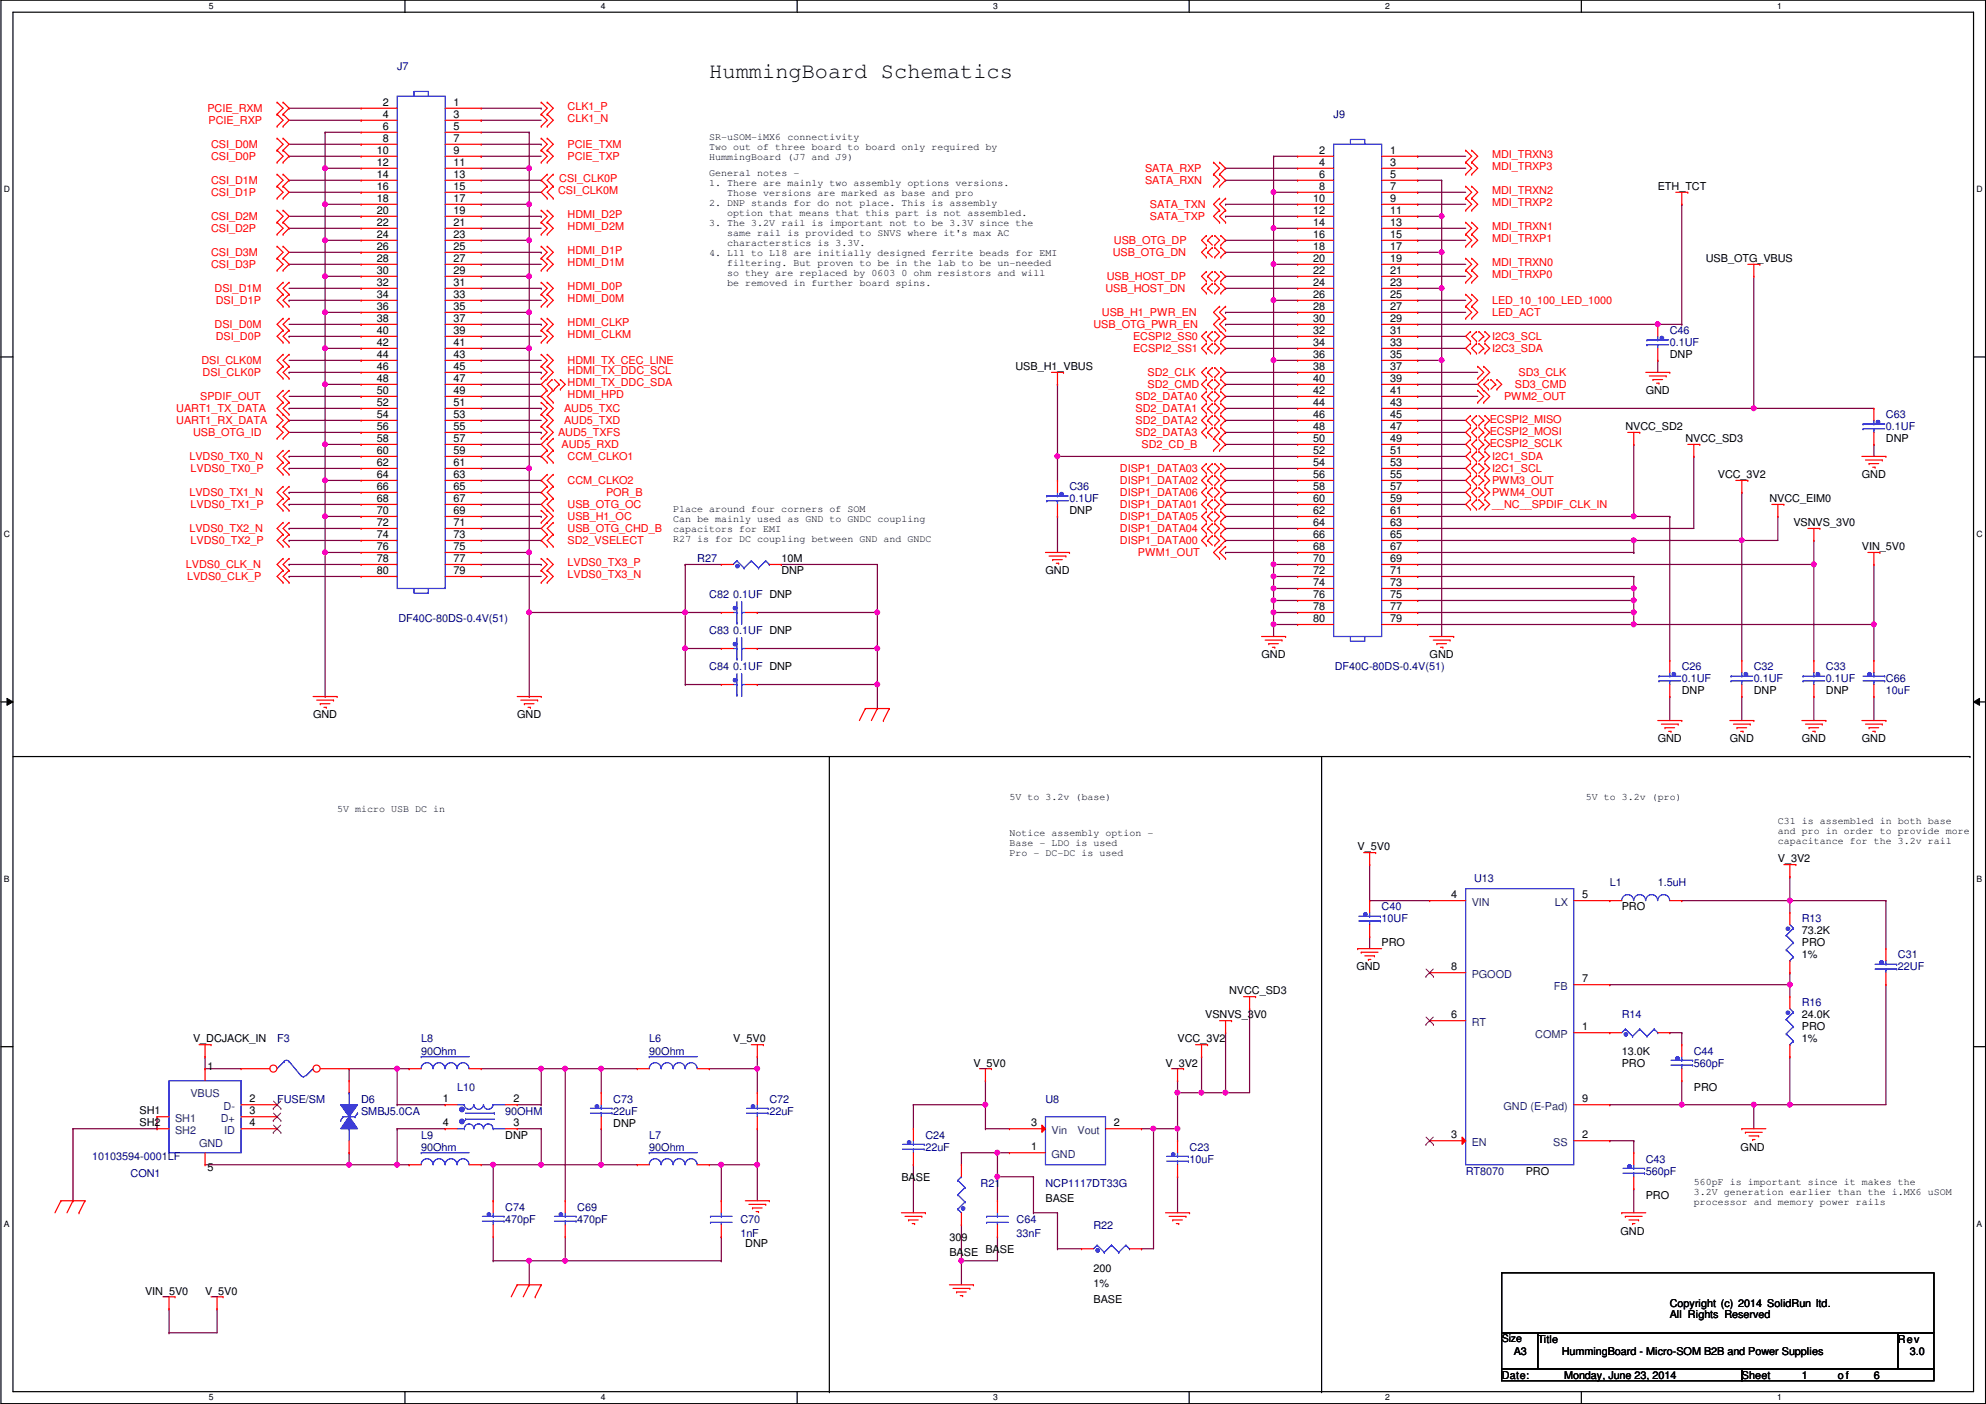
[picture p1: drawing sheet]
<svg xmlns="http://www.w3.org/2000/svg" width="420mm" height="297mm" viewBox="0 0 420 297" stroke-linecap="round" stroke-linejoin="round" font-family="sans-serif">
<defs><g id="words">
<text font-size="4.7" x="150.1" y="16.4">HummingBoard Schematics</text>
<g font-size="2.3" fill="#000080">
<text x="84" y="14.8">J7</text>
<text x="282.1" y="25">J9</text>
<text x="353.3" y="70.7">C46</text>
<text x="353.3" y="73.2">0.1UF</text>
<text x="399" y="88.5">C63</text>
<text x="399" y="91">0.1UF</text>
<text x="226.3" y="103.7">C36</text>
<text x="226.3" y="106.3">0.1UF</text>
<text x="147.5" y="119">R27</text>
<text x="84.3" y="131.7">DF40C-80DS-0.4V(51)</text>
<text x="150.1" y="126.6">C82 0.1UF DNP</text>
<text x="150.1" y="134.2">C83 0.1UF DNP</text>
<text x="150.1" y="141.8">C84 0.1UF DNP</text>
<text x="282.4" y="141.8">DF40C-80DS-0.4V(51)</text>
<text x="355.8" y="141.8">C26</text>
<text x="371" y="141.8">C32</text>
<text x="386.3" y="141.8">C33</text>
<text x="355.8" y="144.4">0.1UF</text>
<text x="371" y="144.4">0.1UF</text>
<text x="386.3" y="144.4">0.1UF</text>
<text x="399" y="144.4">C66</text>
<text x="399" y="146.9">10uF</text>
<text x="311.9" y="186.5">U13</text>
<text x="340.6" y="187.5">L1</text>
<text x="350.7" y="187.5">1.5uH</text>
<text x="292.3" y="192.6">C40</text>
<text x="292.3" y="195.2">10UF</text>
<text x="381.2" y="195.2">R13</text>
<text x="401.5" y="202.8">C31</text>
<text x="401.5" y="205.3">22UF</text>
<text x="343.1" y="215.5">R14</text>
<text x="381.2" y="212.9">R16</text>
<text x="58.6" y="220.6">F3</text>
<text x="89.1" y="220.6">L8</text>
<text x="137.4" y="220.6">L6</text>
<text x="89.1" y="223.1">90Ohm</text>
<text x="137.4" y="223.1">90Ohm</text>
<text x="358.3" y="223.1">C44</text>
<text x="358.3" y="225.6">560pF</text>
<text x="58.6" y="233.3">FUSE/SM</text>
<text x="76.4" y="233.3">D6</text>
<text x="96.7" y="230.7">L10</text>
<text x="129.7" y="233.3">C73</text>
<text x="162.8" y="233.3">C72</text>
<text x="221.2" y="233.3">U8</text>
<text x="76.4" y="235.8">SMBJ5.0CA</text>
<text x="106.9" y="235.8">90OHM</text>
<text x="129.7" y="235.8">22uF</text>
<text x="162.8" y="235.8">22uF</text>
<text x="19.5" y="245.4">10103594-0001LF</text>
<text x="89.1" y="240.9">L9</text>
<text x="89.1" y="243.4">90Ohm</text>
<text x="137.4" y="240.9">L7</text>
<text x="137.4" y="243.4">90Ohm</text>
<text x="195.8" y="240.9">C24</text>
<text x="195.8" y="243.4">22uF</text>
<text x="251.7" y="243.4">C23</text>
<text x="251.7" y="246">10uF</text>
<text x="348.2" y="246">C43</text>
<text x="27.6" y="249">CON1</text>
<text x="207.5" y="251">R21</text>
<text x="221.2" y="251">NCP1117DT33G</text>
<text x="310.1" y="248.5">RT8070</text>
<text x="348.2" y="248.5">560pF</text>
<text x="106.9" y="256.1">C74</text>
<text x="122.1" y="256.1">C69</text>
<text x="106.9" y="258.7">470pF</text>
<text x="122.1" y="258.7">470pF</text>
<text x="156.7" y="258.7">C70</text>
<text x="156.7" y="261.7">1nF</text>
<text x="215.1" y="258.7">C64</text>
<text x="215.1" y="261.7">33nF</text>
<text x="231.3" y="259.9">R22</text>
</g>
<g font-size="2.3" fill="#f00">
<text x="43.9" y="23.7">PCIE_RXM</text>
<text x="120.1" y="23.2">CLK1_P</text>
<text x="44.1" y="26.2">PCIE_RXP</text>
<text x="120.1" y="25.7">CLK1_N</text>
<text x="44.7" y="31.3">CSI_D0M</text>
<text x="44.7" y="33.9">CSI_D0P</text>
<text x="120.1" y="31.3">PCIE_TXM</text>
<text x="120.1" y="33.9">PCIE_TXP</text>
<text x="315.7" y="35.9">MDI_TRXP3</text>
<text x="315.7" y="33.4">MDI_TRXN3</text>
<text x="44.7" y="38.9">CSI_D1M</text>
<text x="44.7" y="41.5">CSI_D1P</text>
<text x="118.1" y="41">CSI_CLK0M</text>
<text x="118.3" y="38.4">CSI_CLK0P</text>
<text x="242.3" y="38.9">SATA_RXN</text>
<text x="242.3" y="36.4">SATA_RXP</text>
<text x="315.7" y="41">MDI_TRXN2</text>
<text x="44.7" y="46.6">CSI_D2M</text>
<text x="120.1" y="46.1">HDMI_D2P</text>
<text x="243.3" y="44">SATA_TXN</text>
<text x="243.3" y="46.6">SATA_TXP</text>
<text x="315.7" y="43.5">MDI_TRXP2</text>
<text x="44.7" y="49.1">CSI_D2P</text>
<text x="120.1" y="53.7">HDMI_D1P</text>
<text x="120.1" y="48.6">HDMI_D2M</text>
<text x="235.7" y="51.6">USB_OTG_DP</text>
<text x="315.7" y="51.1">MDI_TRXP1</text>
<text x="315.7" y="48.6">MDI_TRXN1</text>
<text x="44.7" y="54.2">CSI_D3M</text>
<text x="44.7" y="56.7">CSI_D3P</text>
<text x="120.1" y="56.2">HDMI_D1M</text>
<text x="234.1" y="59.3">USB_HOST_DP</text>
<text x="235.4" y="54.2">USB_OTG_DN</text>
<text x="315.7" y="58.8">MDI_TRXP0</text>
<text x="315.7" y="56.2">MDI_TRXN0</text>
<text x="45.4" y="61.8">DSI_D1M</text>
<text x="45.7" y="64.3">DSI_D1P</text>
<text x="120.1" y="63.8">HDMI_D0M</text>
<text x="120.1" y="61.3">HDMI_D0P</text>
<text x="233.9" y="61.8">USB_HOST_DN</text>
<text x="315.7" y="64.3">LED_10_100_LED_1000</text>
<text x="45.4" y="69.4">DSI_D0M</text>
<text x="45.7" y="72">DSI_D0P</text>
<text x="120.1" y="71.5">HDMI_CLKM</text>
<text x="120.1" y="68.9">HDMI_CLKP</text>
<text x="231.3" y="69.4">USB_OTG_PWR_EN</text>
<text x="233.1" y="66.9">USB_H1_PWR_EN</text>
<text x="239.7" y="72">ECSPI2_SS0</text>
<text x="315.7" y="66.9">LED_ACT</text>
<text x="315.7" y="72">I2C3_SCL</text>
<text x="42.6" y="77">DSI_CLK0M</text>
<text x="120.1" y="77">HDMI_TX_CEC_LINE</text>
<text x="239.7" y="74.5">ECSPI2_SS1</text>
<text x="315.7" y="74.5">I2C3_SDA</text>
<text x="42.9" y="79.6">DSI_CLK0P</text>
<text x="120.1" y="79.1">HDMI_TX_DDC_SCL</text>
<text x="120.1" y="81.6">HDMI_TX_DDC_SDA</text>
<text x="242.8" y="79.6">SD2_CLK</text>
<text x="242.8" y="82.1">SD2_CMD</text>
<text x="320.5" y="82.1">SD3_CMD</text>
<text x="321.3" y="79.6">SD3_CLK</text>
<text x="37.3" y="87.2">UART1_TX_DATA</text>
<text x="37.3" y="89.7">UART1_RX_DATA</text>
<text x="42.4" y="84.7">SPDIF_OUT</text>
<text x="119.3" y="89.7">AUD5_TXD</text>
<text x="119.3" y="87.2">AUD5_TXC</text>
<text x="120.1" y="84.2">HDMI_HPD</text>
<text x="240.2" y="84.7">SD2_DATA0</text>
<text x="240.2" y="87.2">SD2_DATA1</text>
<text x="240.2" y="89.7">SD2_DATA2</text>
<text x="315.2" y="89.5">ECSPI2_MISO</text>
<text x="318.2" y="84.7">PWM2_OUT</text>
<text x="40.8" y="92.3">USB_OTG_ID</text>
<text x="118.1" y="92.3">AUD5_TXFS</text>
<text x="118.8" y="94.8">AUD5_RXD</text>
<text x="240.2" y="92.3">SD2_DATA3</text>
<text x="241.5" y="94.8">SD2_CD_B</text>
<text x="315.2" y="92">ECSPI2_MOSI</text>
<text x="315.2" y="94.6">ECSPI2_SCLK</text>
<text x="40.1" y="97.4">LVDS0_TX0_N</text>
<text x="40.3" y="99.9">LVDS0_TX0_P</text>
<text x="120.1" y="97.4">CCM_CLKO1</text>
<text x="236.9" y="99.9">DISP1_DATA03</text>
<text x="315.7" y="97.4">I2C1_SDA</text>
<text x="315.7" y="99.9">I2C1_SCL</text>
<text x="40.1" y="105">LVDS0_TX1_N</text>
<text x="40.3" y="107.5">LVDS0_TX1_P</text>
<text x="120.1" y="102.4">CCM_CLKO2</text>
<text x="120.1" y="107.5">USB_OTG_OC</text>
<text x="128.2" y="105">POR_B</text>
<text x="236.9" y="105">DISP1_DATA06</text>
<text x="236.9" y="102.4">DISP1_DATA02</text>
<text x="236.9" y="107.5">DISP1_DATA01</text>
<text x="315.7" y="102.4">PWM3_OUT</text>
<text x="315.7" y="105">PWM4_OUT</text>
<text x="315.7" y="107.5">__NC__SPDIF_CLK_IN</text>
<text x="40.1" y="112.6">LVDS0_TX2_N</text>
<text x="120.1" y="112.6">USB_OTG_CHD_B</text>
<text x="120.1" y="110.1">USB_H1_OC</text>
<text x="236.9" y="110.1">DISP1_DATA05</text>
<text x="236.9" y="112.6">DISP1_DATA04</text>
<text x="40.3" y="115.1">LVDS0_TX2_P</text>
<text x="120.1" y="119.7">LVDS0_TX3_P</text>
<text x="120.1" y="115.1">SD2_VSELECT</text>
<text x="236.9" y="115.1">DISP1_DATA00</text>
<text x="240.7" y="117.7">PWM1_OUT</text>
<text x="39.3" y="120.2">LVDS0_CLK_N</text>
<text x="39.6" y="122.8">LVDS0_CLK_P</text>
<text x="120.1" y="122.3">LVDS0_TX3_N</text>
</g>
<g font-size="2.3">
<text x="81" y="22.4">2</text>
<text x="96" y="22.4">1</text>
<text x="81" y="24.9">4</text>
<text x="81" y="27.4">6</text>
<text x="81" y="30">8</text>
<text x="96" y="24.9">3</text>
<text x="96" y="27.4">5</text>
<text x="96" y="30">7</text>
<text x="79.7" y="32.5">10</text>
<text x="79.7" y="35.1">12</text>
<text x="96" y="32.5">9</text>
<text x="96" y="35.1">11</text>
<text x="279.1" y="32.5">2</text>
<text x="279.1" y="35.1">4</text>
<text x="294.1" y="32.5">1</text>
<text x="294.1" y="35.1">3</text>
<text x="79.7" y="37.6">14</text>
<text x="79.7" y="40.1">16</text>
<text x="96" y="37.6">13</text>
<text x="96" y="40.1">15</text>
<text x="279.1" y="37.6">6</text>
<text x="279.1" y="40.1">8</text>
<text x="294.1" y="37.6">5</text>
<text x="294.1" y="40.1">7</text>
<text x="350.7" y="40.2">ETH_TCT</text>
<text x="79.7" y="42.7">18</text>
<text x="79.7" y="45.2">20</text>
<text x="79.7" y="47.8">22</text>
<text x="96" y="42.7">17</text>
<text x="96" y="45.2">19</text>
<text x="96" y="47.8">21</text>
<text x="277.8" y="42.7">10</text>
<text x="277.8" y="45.2">12</text>
<text x="277.8" y="47.8">14</text>
<text x="294.1" y="42.7">9</text>
<text x="294.1" y="45.2">11</text>
<text x="294.1" y="47.8">13</text>
<text x="79.7" y="50.3">24</text>
<text x="79.7" y="52.8">26</text>
<text x="96" y="50.3">23</text>
<text x="96" y="52.8">25</text>
<text x="277.8" y="50.3">16</text>
<text x="277.8" y="52.8">18</text>
<text x="294.1" y="50.3">15</text>
<text x="294.1" y="52.8">17</text>
<text x="79.7" y="55.4">28</text>
<text x="79.7" y="57.9">30</text>
<text x="96" y="55.4">27</text>
<text x="96" y="57.9">29</text>
<text x="277.8" y="55.4">20</text>
<text x="277.8" y="57.9">22</text>
<text x="294.1" y="55.4">19</text>
<text x="294.1" y="57.9">21</text>
<text x="360.9" y="55.5">USB_OTG_VBUS</text>
<text x="79.7" y="60.5">32</text>
<text x="79.7" y="63">34</text>
<text x="79.7" y="65.5">36</text>
<text x="96" y="60.5">31</text>
<text x="96" y="63">33</text>
<text x="96" y="65.5">35</text>
<text x="277.8" y="60.5">24</text>
<text x="277.8" y="63">26</text>
<text x="277.8" y="65.5">28</text>
<text x="294.1" y="60.5">23</text>
<text x="294.1" y="63">25</text>
<text x="294.1" y="65.5">27</text>
<text x="79.7" y="68.1">38</text>
<text x="79.7" y="70.6">40</text>
<text x="96" y="68.1">37</text>
<text x="96" y="70.6">39</text>
<text x="277.8" y="68.1">30</text>
<text x="277.8" y="70.6">32</text>
<text x="294.1" y="68.1">29</text>
<text x="294.1" y="70.6">31</text>
<text x="79.7" y="73.2">42</text>
<text x="79.7" y="75.7">44</text>
<text x="96" y="73.2">41</text>
<text x="96" y="75.7">43</text>
<text x="277.8" y="73.2">34</text>
<text x="277.8" y="75.7">36</text>
<text x="294.1" y="73.2">33</text>
<text x="294.1" y="75.7">35</text>
<text x="353.3" y="75.8">DNP</text>
<text x="79.7" y="78.2">46</text>
<text x="79.7" y="80.8">48</text>
<text x="79.7" y="83.3">50</text>
<text x="96" y="78.2">45</text>
<text x="96" y="80.8">47</text>
<text x="96" y="83.3">49</text>
<text x="214.8" y="78.3">USB_H1_VBUS</text>
<text x="277.8" y="78.2">38</text>
<text x="277.8" y="80.8">40</text>
<text x="277.8" y="83.3">42</text>
<text x="294.1" y="78.2">37</text>
<text x="294.1" y="80.8">39</text>
<text x="294.1" y="83.3">41</text>
<text x="348.2" y="83.4">GND</text>
<text x="79.7" y="85.9">52</text>
<text x="79.7" y="88.4">54</text>
<text x="96" y="85.9">51</text>
<text x="96" y="88.4">53</text>
<text x="277.8" y="85.9">44</text>
<text x="277.8" y="88.4">46</text>
<text x="294.1" y="85.9">43</text>
<text x="294.1" y="88.4">45</text>
<text x="79.7" y="90.9">56</text>
<text x="79.7" y="93.5">58</text>
<text x="96" y="90.9">55</text>
<text x="96" y="93.5">57</text>
<text x="277.8" y="90.9">48</text>
<text x="277.8" y="93.5">50</text>
<text x="294.1" y="90.9">47</text>
<text x="294.1" y="93.5">49</text>
<text x="343.9" y="91">NVCC_SD2</text>
<text x="356.6" y="93.6">NVCC_SD3</text>
<text x="399" y="93.6">DNP</text>
<text x="79.7" y="96">60</text>
<text x="79.7" y="98.6">62</text>
<text x="79.7" y="101.1">64</text>
<text x="96" y="96">59</text>
<text x="96" y="98.6">61</text>
<text x="96" y="101.1">63</text>
<text x="277.8" y="96">52</text>
<text x="277.8" y="98.6">54</text>
<text x="277.8" y="101.1">56</text>
<text x="294.1" y="96">51</text>
<text x="294.1" y="98.6">53</text>
<text x="294.1" y="101.1">55</text>
<text x="363.4" y="101.2">VCC_3V2</text>
<text x="393.9" y="101.2">GND</text>
<text x="79.7" y="103.6">66</text>
<text x="79.7" y="106.2">68</text>
<text x="96" y="103.6">65</text>
<text x="96" y="106.2">67</text>
<text x="277.8" y="103.6">58</text>
<text x="277.8" y="106.2">60</text>
<text x="294.1" y="103.6">57</text>
<text x="294.1" y="106.2">59</text>
<text x="374.3" y="106.3">NVCC_EIM0</text>
<text x="79.7" y="108.7">70</text>
<text x="79.7" y="111.3">72</text>
<text x="79.7" y="113.8">74</text>
<text x="96" y="108.7">69</text>
<text x="96" y="111.3">71</text>
<text x="96" y="113.8">73</text>
<text x="226.3" y="108.8">DNP</text>
<text x="277.8" y="108.7">62</text>
<text x="277.8" y="111.3">64</text>
<text x="277.8" y="113.8">66</text>
<text x="294.1" y="108.7">61</text>
<text x="294.1" y="111.3">63</text>
<text x="294.1" y="113.8">65</text>
<text x="379.4" y="111.3">VSNVS_3V0</text>
<text x="79.7" y="116.3">76</text>
<text x="79.7" y="118.9">78</text>
<text x="96" y="116.3">75</text>
<text x="96" y="118.9">77</text>
<text x="165.3" y="119">10M</text>
<text x="277.8" y="116.3">68</text>
<text x="277.8" y="118.9">70</text>
<text x="294.1" y="116.3">67</text>
<text x="294.1" y="118.9">69</text>
<text x="393.9" y="116.4">VIN_5V0</text>
<text x="79.7" y="121.4">80</text>
<text x="96" y="121.4">79</text>
<text x="165.3" y="121.5">DNP</text>
<text x="221.2" y="121.5">GND</text>
<text x="277.8" y="121.4">72</text>
<text x="277.8" y="124">74</text>
<text x="294.1" y="121.4">71</text>
<text x="294.1" y="124">73</text>
<text x="277.8" y="126.5">76</text>
<text x="277.8" y="129">78</text>
<text x="277.8" y="131.6">80</text>
<text x="294.1" y="126.5">75</text>
<text x="294.1" y="129">77</text>
<text x="294.1" y="131.6">79</text>
<text x="266.9" y="139.3">GND</text>
<text x="302.5" y="139.3">GND</text>
<text x="355.8" y="146.9">DNP</text>
<text x="371" y="146.9">DNP</text>
<text x="386.3" y="146.9">DNP</text>
<text x="66.2" y="152">GND</text>
<text x="109.4" y="152">GND</text>
<text x="350.7" y="157.1">GND</text>
<text x="366" y="157.1">GND</text>
<text x="381.2" y="157.1">GND</text>
<text x="393.9" y="157.1">GND</text>
<text x="287.2" y="179.9">V_5V0</text>
<text x="376.1" y="182.5">V_3V2</text>
<text x="307" y="190">4</text>
<text x="334.7" y="190">5</text>
<text x="343.1" y="192.6">PRO</text>
<text x="381.2" y="197.7">73.2K</text>
<text x="292.3" y="200.2">PRO</text>
<text x="381.2" y="200.2">PRO</text>
<text x="381.2" y="202.8">1%</text>
<text x="287" y="205.3">GND</text>
<text x="307" y="205.2">8</text>
<text x="334.7" y="207.8">7</text>
<text x="255" y="215.5">VSNVS_3V0</text>
<text x="260" y="210.4">NVCC_SD3</text>
<text x="307" y="215.4">6</text>
<text x="381.2" y="215.5">24.0K</text>
<text x="40.8" y="220.6">V_DCJACK_IN</text>
<text x="155.1" y="220.6">V_5V0</text>
<text x="249.1" y="220.6">VCC_3V2</text>
<text x="334.7" y="217.9">1</text>
<text x="381.2" y="218">PRO</text>
<text x="381.2" y="220.6">1%</text>
<text x="43.9" y="226.4">1</text>
<text x="205.9" y="225.6">V_5V0</text>
<text x="246.6" y="225.6">V_3V2</text>
<text x="343.1" y="223.1">13.0K</text>
<text x="343.1" y="225.6">PRO</text>
<text x="52.8" y="233.2">2</text>
<text x="93.7" y="233.2">1</text>
<text x="108.7" y="233.2">2</text>
<text x="334.7" y="233.2">9</text>
<text x="358.3" y="230.7">PRO</text>
<text x="29.5" y="238.3">SH2</text>
<text x="29.5" y="235.7">SH1</text>
<text x="52.8" y="235.7">3</text>
<text x="52.8" y="238.3">4</text>
<text x="93.7" y="238.3">4</text>
<text x="108.7" y="238.3">3</text>
<text x="129.7" y="238.3">DNP</text>
<text x="218.1" y="238.3">3</text>
<text x="235.7" y="238.3">2</text>
<text x="106.9" y="240.9">DNP</text>
<text x="218.1" y="243.3">1</text>
<text x="307" y="240.8">3</text>
<text x="334.7" y="240.8">2</text>
<text x="368.2" y="243.4">GND</text>
<text x="43.9" y="247.7">5</text>
<text x="190.7" y="249.8">BASE</text>
<text x="322.8" y="248.5">PRO</text>
<text x="221.2" y="254.3">BASE</text>
<text x="348.2" y="253.6">PRO</text>
<text x="157.7" y="263.7">DNP</text>
<text x="200.9" y="262.5">309</text>
<text x="342.8" y="261.2">GND</text>
<text x="200.9" y="265.8">BASE</text>
<text x="208.5" y="265">BASE</text>
<text x="231.3" y="269.1">200</text>
<text x="30.7" y="273.9">VIN_5V0</text>
<text x="43.4" y="273.9">V_5V0</text>
<text x="231.3" y="272.4">1%</text>
<text x="231.3" y="275.7">BASE</text>
<text x="353.3" y="276.4">Copyright (c) 2014 SolidRun ltd.</text>
<text x="353.3" y="278.8">All Rights Reserved</text>
<text x="320.2" y="286.6">A3</text>
<text x="325.3" y="284.1">Title</text>
<text x="330.4" y="286.6">HummingBoard - Micro-SOM B2B and Power Supplies</text>
<text x="401.5" y="284.1">Rev</text>
<text x="404.1" y="286.6">3.0</text>
<text x="317.7" y="291.7">Date:</text>
<text x="330.9" y="291.7">Monday, June 23, 2014</text>
<text x="368.5" y="291.7">Sheet</text>
<text x="381.2" y="291.7">1</text>
<text x="388.8" y="291.7">of</text>
<text x="396.4" y="291.7">6</text>
</g>
<g font-size="2.3" fill="#004080">
<text x="311.4" y="191.6">VIN</text>
<text x="328.9" y="191.6">LX</text>
<text x="311.4" y="206.8">PGOOD</text>
<text x="328.7" y="209.4">FB</text>
<text x="311.4" y="217">RT</text>
<text x="324.8" y="219.5">COMP</text>
<text x="40.3" y="232">VBUS</text>
<text x="37" y="239.9">SH2</text>
<text x="37" y="237.3">SH1</text>
<text x="46.7" y="237.3">D+</text>
<text x="47.3" y="234.8">D-</text>
<text x="47.4" y="239.9">ID</text>
<text x="222.5" y="239.9">Vin</text>
<text x="228" y="239.9">Vout</text>
<text x="318.1" y="234.8">GND (E-Pad)</text>
<text x="42.1" y="242.6">GND</text>
<text x="222.5" y="244.9">GND</text>
<text x="311.4" y="242.4">EN</text>
<text x="328.6" y="242.4">SS</text>
</g>
<text font-size="2.2" x="317.7" y="284">Size</text>
<g font-size="2.1">
<text x="150.1" y="29.6">SR-uSOM-iMX6 connectivity</text>
<text x="150.1" y="31.7">Two out of three board to board only required by</text>
<text x="150.1" y="33.9">HummingBoard (J7 and J9)</text>
<text x="150.1" y="37.3">General notes -</text>
<text x="150.1" y="39.4">1. There are mainly two assembly options versions.</text>
<text x="153.9" y="41.5">Those versions are marked as base and pro</text>
<text x="150.1" y="43.6">2. DNP stands for do not place. This is assembly</text>
<text x="150.1" y="47.8">3. The 3.2V rail is important not to be 3.3V since the</text>
<text x="153.9" y="45.7">option that means that this part is not assembled.</text>
<text x="153.9" y="50">same rail is provided to SNVS where it's max AC</text>
<text x="153.9" y="52.1">characterstics is 3.3V.</text>
<text x="150.1" y="54.2">4. L11 to L18 are initially designed ferrite beads for EMI</text>
<text x="153.9" y="56.3">filtering. But proven to be in the lab to be un-needed</text>
<text x="153.9" y="58.4">so they are replaced by 0603 0 ohm resistors and will</text>
<text x="153.9" y="60.5">be removed in further board spins.</text>
<text x="142.4" y="108.4">Place around four corners of SOM</text>
<text x="142.4" y="110.5">Can be mainly used as GND to GNDC coupling</text>
<text x="142.4" y="112.6">capacitors for EMI</text>
<text x="142.4" y="114.7">R27 is for DC coupling between GND and GNDC</text>
<text x="71.3" y="171.9">5V micro USB DC in</text>
<text x="213.6" y="169.3">5V to 3.2v (base)</text>
<text x="335.5" y="169.3">5V to 3.2v (pro)</text>
<text x="213.6" y="177">Notice assembly option -</text>
<text x="213.6" y="179.1">Base - LDO is used</text>
<text x="376.1" y="174.4">C31 is assembled in both base</text>
<text x="376.1" y="176.5">and pro in order to provide more</text>
<text x="376.1" y="178.6">capacitance for the 3.2v rail</text>
<text x="213.6" y="181.2">Pro - DC-DC is used</text>
<text x="358.3" y="250.6">560pF is important since it makes the</text>
<text x="358.3" y="252.7">3.2V generation earlier than the i.MX6 uSOM</text>
<text x="358.3" y="254.8">processor and memory power rails</text>
</g>
<g font-size="1.8">
<text x="44.2" y="1.9">5</text>
<text x="127.1" y="1.9">4</text>
<text x="210.1" y="1.9">3</text>
<text x="293" y="1.9">2</text>
<text x="376" y="1.9">1</text>
<text x=".8" y="40.6">D</text>
<text x="418.2" y="40.6">D</text>
<text x=".8" y="113.6">C</text>
<text x="418.2" y="113.6">C</text>
<text x=".8" y="186.6">B</text>
<text x="418.2" y="186.6">B</text>
<text x=".8" y="259.5">A</text>
<text x="418.2" y="259.5">A</text>
<text x="44.2" y="296.3">5</text>
<text x="127.1" y="296.3">4</text>
<text x="210.1" y="296.3">3</text>
<text x="293" y="296.3">2</text>
<text x="376" y="296.3">1</text>
</g>
</g></defs>
<path d="M.2 0h419.9v297h-419.9zM2.7 2.6h414.8v291.8h-414.8z" fill="none" stroke="#000" stroke-width=".25"/>
<g fill="#fff">
<path d="M44.2 .3h1v2h-1z"/>
<path d="M44.2 294.7h1v2h-1z"/>
</g>
<path d="M85.7 0v2.6M85.7 294.4v2.6" fill="none" stroke="#000" stroke-width=".25"/>
<g fill="#fff">
<path d="M127.1 .3h1v2h-1z"/>
<path d="M127.1 294.7h1v2h-1z"/>
</g>
<path d="M168.6 0v2.6M168.6 294.4v2.6" fill="none" stroke="#000" stroke-width=".25"/>
<g fill="#fff">
<path d="M210.1 .3h1v2h-1z"/>
<path d="M210.1 294.7h1v2h-1z"/>
</g>
<path d="M251.6 0v2.6M251.6 294.4v2.6" fill="none" stroke="#000" stroke-width=".25"/>
<g fill="#fff">
<path d="M293 .3h1v2h-1z"/>
<path d="M293 294.7h1v2h-1z"/>
</g>
<path d="M334.5 0v2.6M334.5 294.4v2.6" fill="none" stroke="#000" stroke-width=".25"/>
<g fill="#fff">
<path d="M376 .3h1v2h-1z"/>
<path d="M376 294.7h1v2h-1z"/>
<path d="M.8 39h1.3v2h-1.3z"/>
<path d="M418.2 39h1.2v2h-1.2z"/>
<path d="M.8 112h1.3v2h-1.3z"/>
<path d="M418.2 112h1.2v2h-1.2z"/>
</g>
<path d="M.2 75.5h2.5M417.5 75.5h2.6" fill="none" stroke="#000" stroke-width=".25"/>
<g fill="#fff">
<path d="M.8 185h1.2v1.9h-1.2z"/>
<path d="M418.2 185h1.1v1.9h-1.1z"/>
</g>
<path d="M.2 148.5h2.5M417.5 148.5h2.6" fill="none" stroke="#000" stroke-width=".25"/>
<path d="M1.5 147.7l1.2 .8-1.2 .7zM417.5 148.5l1.3-.8v1.5z" fill="#000"/>
<path d="M1.5 147.7l1.2 .8-1.2 .7zM417.5 148.5l1.3-.8v1.5z" fill="none" stroke="#000" stroke-width=".21"/>
<g fill="#fff">
<path d="M.8 257.9h1.2v2h-1.2z"/>
<path d="M418.2 257.9h1.1v2h-1.1z"/>
</g>
<path d="M2.7 160.1h414.1M175.5 160.1v134.3M279.6 160.1v134.3M416.8 160.1h.1M.2 221.4h2.5M417.5 221.4h2.6M175.5 294.4h.1M279.6 294.4h.1" fill="none" stroke="#000" stroke-width=".25"/>
<g fill="none" stroke="#800040" stroke-width=".25">
<path d="M101.8 78.8h12.7M114.5 78.8h.1M299.9 78.8h.1M299.9 76.2h.1M299.9 78.8h12.7M299.9 76.2h5.1M305 76.2h.1M305 76.2v58.5M101.8 83.9h12.7M101.8 86.4h12.7M101.8 91.5h12.7M101.8 96.6h12.7"/>
<path d="M114.5 83.9h.1M114.5 86.4h.1M114.5 91.5h.1M114.5 96.6h.1M299.9 83.9h.1M299.9 81.3h.1M299.9 83.9h12.7M299.9 81.3h12.7M101.8 109.3h12.7M101.8 101.6h12.7M101.8 104.2h12.7M101.8 119.4h12.7"/>
<path d="M114.5 109.3h.1M114.5 101.6h.1M114.5 104.2h.1M114.5 119.4h.1"/>
</g>
<circle cx="305" cy="76.2" r=".49" fill="#f0f"/>
<circle cx="305" cy="76.2" r=".49" fill="none" stroke="#f0f" stroke-width=".25"/>
<g fill="none" stroke="#800040" stroke-width=".25">
<path d="M68.8 28h.1M68.8 35.6h.1M68.8 28h7.6M68.8 28v7.6M101.8 25.4h.1M101.8 33.1h.1M101.8 22.9h12.7M101.8 25.4h12.7M101.8 38.1h12.7M101.8 30.5h12.7M101.8 33.1h12.7M114.5 22.9h.1"/>
<path d="M114.5 38.1h.1M114.5 30.5h.1M101.8 40.7h.1M101.8 48.3h.1M101.8 55.9h.1M101.8 40.7h12.7M101.8 45.8h12.7M101.8 48.3h12.7M101.8 53.4h12.7M101.8 55.9h12.7M114.5 45.8h.1M114.5 53.4h.1"/>
<path d="M101.8 63.5h.1M101.8 71.2h.1M101.8 76.2h.1M101.8 61h12.7M101.8 63.5h12.7M101.8 68.6h12.7M101.8 71.2h12.7M101.8 76.2h12.7M114.5 61h.1M114.5 68.6h.1M61.2 88.9h.1M61.2 86.4h.1"/>
<path d="M61.2 91.5h15.2M61.2 88.9h15.2M61.2 86.4h15.2M61.2 83.9h15.2M76.4 91.5h.1M76.4 83.9h.1M101.8 81.3h.1M101.8 88.9h.1M101.8 94h.1M101.8 88.9h12.7M101.8 81.3h12.7M101.8 94h12.7"/>
<path d="M299.9 88.9h.1M299.9 91.5h.1M299.9 94h.1M299.9 96.6h.1M299.9 99.1h.1M299.9 91.5h10.2M299.9 88.9h10.2M299.9 94h10.2M299.9 96.6h10.2M299.9 99.1h10.2M345.6 94h.1M345.6 94v15.3h-45.7"/>
<path d="M101.8 106.7h.1M101.8 111.8h.1M101.8 106.7h12.7M101.8 111.8h12.7M101.8 114.3h12.7M114.5 114.3h.1M299.9 101.6h.1M299.9 104.2h.1M299.9 106.7h.1M299.9 109.3h.1M299.9 106.7h10.2M299.9 101.6h10.2"/>
<path d="M299.9 104.2h10.2M101.8 122h.1M101.8 122h12.7"/>
</g>
<circle cx="345.6" cy="109.2" r=".49" fill="#f0f"/>
<circle cx="345.6" cy="109.2" r=".49" fill="none" stroke="#f0f" stroke-width=".25"/>
<path d="M101.8 28h10.2M101.8 35.6h10.2M112 28h.1M112 35.6h.1M112 28v7.6" fill="none" stroke="#800040" stroke-width=".25"/>
<circle cx="111.9" cy="35.6" r=".49" fill="#f0f"/>
<circle cx="111.9" cy="35.6" r=".49" fill="none" stroke="#f0f" stroke-width=".25"/>
<path d="M112 35.6v7.6M101.8 43.2h.1M101.8 43.2h10.2M112 43.2h.1" fill="none" stroke="#800040" stroke-width=".25"/>
<circle cx="111.9" cy="43.2" r=".49" fill="#f0f"/>
<circle cx="111.9" cy="43.2" r=".49" fill="none" stroke="#f0f" stroke-width=".25"/>
<path d="M101.8 50.8h10.2M112 50.8h.1M112 43.2v7.6" fill="none" stroke="#800040" stroke-width=".25"/>
<circle cx="111.9" cy="50.8" r=".49" fill="#f0f"/>
<circle cx="111.9" cy="50.8" r=".49" fill="none" stroke="#f0f" stroke-width=".25"/>
<path d="M101.8 58.5h.1M101.8 58.5h10.2M112 58.5h.1M112 50.8v7.7" fill="none" stroke="#800040" stroke-width=".25"/>
<circle cx="111.9" cy="58.4" r=".49" fill="#f0f"/>
<circle cx="111.9" cy="58.4" r=".49" fill="none" stroke="#f0f" stroke-width=".25"/>
<path d="M112 58.5v7.6M101.8 66.1h10.2M112 66.1h.1" fill="none" stroke="#800040" stroke-width=".25"/>
<circle cx="111.9" cy="66.1" r=".49" fill="#f0f"/>
<circle cx="111.9" cy="66.1" r=".49" fill="none" stroke="#f0f" stroke-width=".25"/>
<path d="M101.8 73.7h.1M101.8 73.7h10.2M112 73.7h.1M112 66.1v33M112 99.1h.1" fill="none" stroke="#800040" stroke-width=".25"/>
<circle cx="111.9" cy="73.7" r=".49" fill="#f0f"/>
<circle cx="111.9" cy="73.7" r=".49" fill="none" stroke="#f0f" stroke-width=".25"/>
<circle cx="111.9" cy="99.1" r=".49" fill="#f0f"/>
<circle cx="111.9" cy="99.1" r=".49" fill="none" stroke="#f0f" stroke-width=".25"/>
<path d="M101.8 99.1h10.2M112 99.1h.1M112 99.1v17.8M101.8 116.9h.1M101.8 116.9h10.2M112 116.9h.1" fill="none" stroke="#800040" stroke-width=".25"/>
<circle cx="111.9" cy="116.9" r=".49" fill="#f0f"/>
<circle cx="111.9" cy="116.9" r=".49" fill="none" stroke="#f0f" stroke-width=".25"/>
<path d="M68.8 116.9h.1M68.8 116.9h7.6M76.4 109.3h.1M76.4 109.3h-7.6v38.1M112 116.9v12.7M112 129.6h.1M68.8 147.4h.1" fill="none" stroke="#800040" stroke-width=".25"/>
<circle cx="68.8" cy="109.2" r=".49" fill="#f0f"/>
<circle cx="68.8" cy="109.2" r=".49" fill="none" stroke="#f0f" stroke-width=".25"/>
<circle cx="68.8" cy="116.9" r=".49" fill="#f0f"/>
<circle cx="68.8" cy="116.9" r=".49" fill="none" stroke="#f0f" stroke-width=".25"/>
<path d="M76.4 94h.1M76.4 94h-7.6v15.3M68.8 101.6h.1M68.8 109.3h.1M68.8 101.6h7.6" fill="none" stroke="#800040" stroke-width=".25"/>
<circle cx="68.8" cy="94" r=".49" fill="#f0f"/>
<circle cx="68.8" cy="94" r=".49" fill="none" stroke="#f0f" stroke-width=".25"/>
<circle cx="68.8" cy="101.6" r=".49" fill="#f0f"/>
<circle cx="68.8" cy="101.6" r=".49" fill="none" stroke="#f0f" stroke-width=".25"/>
<path d="M76.4 73.7h.1M76.4 73.7h-7.6v20.3M68.8 81.3h.1M68.8 94h.1M68.8 81.3h7.6" fill="none" stroke="#800040" stroke-width=".25"/>
<circle cx="68.8" cy="73.7" r=".49" fill="#f0f"/>
<circle cx="68.8" cy="73.7" r=".49" fill="none" stroke="#f0f" stroke-width=".25"/>
<circle cx="68.8" cy="81.3" r=".49" fill="#f0f"/>
<circle cx="68.8" cy="81.3" r=".49" fill="none" stroke="#f0f" stroke-width=".25"/>
<path d="M68.8 66.1h.1M68.8 73.7h.1M68.8 66.1h7.6M68.8 66.1v7.6" fill="none" stroke="#800040" stroke-width=".25"/>
<circle cx="68.8" cy="66.1" r=".49" fill="#f0f"/>
<circle cx="68.8" cy="66.1" r=".49" fill="none" stroke="#f0f" stroke-width=".25"/>
<path d="M68.8 58.5h.1M68.8 50.8h.1M68.8 58.5h7.6M68.8 50.8v15.3M68.8 50.8h7.6M68.8 66.1h.1" fill="none" stroke="#800040" stroke-width=".25"/>
<circle cx="68.8" cy="50.8" r=".49" fill="#f0f"/>
<circle cx="68.8" cy="50.8" r=".49" fill="none" stroke="#f0f" stroke-width=".25"/>
<circle cx="68.8" cy="58.4" r=".49" fill="#f0f"/>
<circle cx="68.8" cy="58.4" r=".49" fill="none" stroke="#f0f" stroke-width=".25"/>
<path d="M68.8 35.6h.1M68.8 35.6v15.2M68.8 35.6h7.6M68.8 43.2h.1M68.8 50.8h.1M68.8 43.2h7.6" fill="none" stroke="#800040" stroke-width=".25"/>
<circle cx="68.8" cy="35.6" r=".49" fill="#f0f"/>
<circle cx="68.8" cy="35.6" r=".49" fill="none" stroke="#f0f" stroke-width=".25"/>
<circle cx="68.8" cy="43.2" r=".49" fill="#f0f"/>
<circle cx="68.8" cy="43.2" r=".49" fill="none" stroke="#f0f" stroke-width=".25"/>
<path d="M371 58.5v27.9M371 86.4h.1" fill="none" stroke="#800040" stroke-width=".25"/>
<circle cx="371" cy="86.4" r=".49" fill="#f0f"/>
<circle cx="371" cy="86.4" r=".49" fill="none" stroke="#f0f" stroke-width=".25"/>
<path d="M299.9 68.6h50.8M350.7 68.6h.1M299.9 86.4h71.1M371 86.4h.1" fill="none" stroke="#800040" stroke-width=".25"/>
<circle cx="350.7" cy="68.6" r=".49" fill="#f0f"/>
<circle cx="350.7" cy="68.6" r=".49" fill="none" stroke="#f0f" stroke-width=".25"/>
<path d="M368.5 104.2h.1M368.5 104.2v10.1" fill="none" stroke="#800040" stroke-width=".25"/>
<circle cx="368.5" cy="114.3" r=".49" fill="#f0f"/>
<circle cx="368.5" cy="114.3" r=".49" fill="none" stroke="#f0f" stroke-width=".25"/>
<g fill="none" stroke="#800040" stroke-width=".25">
<path d="M355.8 43.2h.1M355.8 43.2v25.4M350.7 76.2h.1M350.7 76.2v2.6M350.7 68.6h5.1M355.8 68.6h.1M259.3 99.1h.1M259.3 99.1h15.2M358.3 96.6h.1M358.3 96.6v15.2M259.3 104.2h.1M259.3 114.3h.1"/>
<path d="M259.3 116.9h.1M259.3 111.8h.1M259.3 104.2h15.2M259.3 114.3h15.2M259.3 116.9h15.2M259.3 111.8h15.2M299.9 119.4h83.8M376.1 109.3h.1M376.1 109.3v5M383.7 114.3h.1M383.7 119.4h.1M383.7 114.3v5.1"/>
<path d="M345.6 129.6h.1M345.6 127h.1M345.6 124.5h.1M345.6 122h.1M345.6 122v10.1M368.5 147.4h.1M368.5 147.4v5M383.7 147.4h.1M383.7 147.4v5"/>
</g>
<circle cx="383.7" cy="119.4" r=".49" fill="#f0f"/>
<circle cx="383.7" cy="119.4" r=".49" fill="none" stroke="#f0f" stroke-width=".25"/>
<g fill="none" stroke="#800040" stroke-width=".25">
<path d="M299.9 33.1h.1M299.9 35.6h.1M299.9 33.1h10.2M299.9 35.6h10.2M299.9 58.5h.1M299.9 48.3h.1M299.9 43.2h.1M299.9 40.7h.1M299.9 55.9h.1M299.9 58.5h10.2M299.9 48.3h10.2M299.9 43.2h10.2"/>
<path d="M299.9 40.7h10.2M299.9 55.9h10.2M299.9 66.1h.1M299.9 63.5h.1M299.9 71.2h.1M299.9 73.7h.1M299.9 66.1h10.2M299.9 63.5h10.2M299.9 71.2h10.2M299.9 73.7h10.2M383.7 119.4h.1M383.7 119.4v20.3"/>
<path d="M299.9 132.1h45.7M345.6 132.1h.1M396.4 132.1h.1M396.4 132.1v7.6"/>
</g>
<circle cx="345.6" cy="132.1" r=".49" fill="#f0f"/>
<circle cx="345.6" cy="132.1" r=".49" fill="none" stroke="#f0f" stroke-width=".25"/>
<path d="M299.9 111.8h.1M299.9 111.8h58.4M299.9 127h.1M299.9 127h45.7" fill="none" stroke="#800040" stroke-width=".25"/>
<circle cx="345.6" cy="127" r=".49" fill="#f0f"/>
<circle cx="345.6" cy="127" r=".49" fill="none" stroke="#f0f" stroke-width=".25"/>
<path d="M299.9 129.6h.1M299.9 129.6h45.7" fill="none" stroke="#800040" stroke-width=".25"/>
<circle cx="345.6" cy="129.6" r=".49" fill="#f0f"/>
<circle cx="345.6" cy="129.6" r=".49" fill="none" stroke="#f0f" stroke-width=".25"/>
<path d="M299.9 124.5h.1M299.9 124.5h45.7" fill="none" stroke="#800040" stroke-width=".25"/>
<circle cx="345.6" cy="124.5" r=".49" fill="#f0f"/>
<circle cx="345.6" cy="124.5" r=".49" fill="none" stroke="#f0f" stroke-width=".25"/>
<path d="M299.9 116.9h45.7M299.9 114.3h45.7M345.6 116.9h.1M345.6 114.3h.1" fill="none" stroke="#800040" stroke-width=".25"/>
<circle cx="345.6" cy="114.3" r=".49" fill="#f0f"/>
<circle cx="345.6" cy="114.3" r=".49" fill="none" stroke="#f0f" stroke-width=".25"/>
<path d="M223.7 96.6h.1M223.7 96.6h50.8M223.7 109.3h.1M223.7 109.3v7.6M299.9 122h.1M299.9 122h45.7" fill="none" stroke="#800040" stroke-width=".25"/>
<circle cx="223.7" cy="96.5" r=".49" fill="#f0f"/>
<circle cx="223.7" cy="96.5" r=".49" fill="none" stroke="#f0f" stroke-width=".25"/>
<g fill="none" stroke="#800040" stroke-width=".25">
<path d="M259.3 35.6h.1M259.3 38.1h.1M259.3 35.6h15.2M259.3 38.1h15.2M269.4 33.1h.1M269.4 33.1h5.1M269.4 33.1v7.6M259.3 43.2h.1M259.3 45.8h.1M259.3 50.8h.1M259.3 53.4h.1M259.3 58.5h.1"/>
<path d="M259.3 43.2h15.2M259.3 45.8h15.2M259.3 50.8h15.2M259.3 53.4h15.2M259.3 58.5h15.2M259.3 71.2h.1M259.3 73.7h.1M259.3 66.1h.1M259.3 68.6h.1M259.3 61h.1M259.3 78.8h.1M259.3 71.2h15.2"/>
<path d="M259.3 73.7h15.2M259.3 66.1h15.2M259.3 68.6h15.2M259.3 61h15.2M259.3 78.8h15.2M223.7 96.6h.1M223.7 81.3h.1M223.7 81.3v20.3M259.3 81.3h.1M259.3 83.9h.1M259.3 86.4h.1M259.3 88.9h.1"/>
<path d="M259.3 91.5h.1M259.3 94h.1M259.3 81.3h15.2M259.3 83.9h15.2M259.3 86.4h15.2M259.3 88.9h15.2M259.3 91.5h15.2M259.3 94h15.2M259.3 101.6h.1M259.3 106.7h.1M259.3 109.3h.1M259.3 101.6h15.2"/>
<path d="M259.3 106.7h15.2M259.3 109.3h15.2"/>
</g>
<circle cx="269.4" cy="40.7" r=".49" fill="#f0f"/>
<circle cx="269.4" cy="40.7" r=".49" fill="none" stroke="#f0f" stroke-width=".25"/>
<path d="M269.4 119.4h.1M269.4 119.4h5.1M269.4 119.4v2.6M269.4 122h.1M269.4 122h5.1" fill="none" stroke="#800040" stroke-width=".25"/>
<circle cx="269.4" cy="121.9" r=".49" fill="#f0f"/>
<circle cx="269.4" cy="121.9" r=".49" fill="none" stroke="#f0f" stroke-width=".25"/>
<path d="M269.4 122h.1M269.4 124.5h.1M269.4 122v2.5M269.4 124.5h5.1" fill="none" stroke="#800040" stroke-width=".25"/>
<circle cx="269.4" cy="124.5" r=".49" fill="#f0f"/>
<circle cx="269.4" cy="124.5" r=".49" fill="none" stroke="#f0f" stroke-width=".25"/>
<path d="M269.4 124.5h.1M269.4 127h.1M269.4 124.5v2.5M269.4 127h5.1" fill="none" stroke="#800040" stroke-width=".25"/>
<circle cx="269.4" cy="127" r=".49" fill="#f0f"/>
<circle cx="269.4" cy="127" r=".49" fill="none" stroke="#f0f" stroke-width=".25"/>
<path d="M269.4 127h.1M269.4 127v2.6" fill="none" stroke="#800040" stroke-width=".25"/>
<circle cx="269.4" cy="129.6" r=".49" fill="#f0f"/>
<circle cx="269.4" cy="129.6" r=".49" fill="none" stroke="#f0f" stroke-width=".25"/>
<path d="M269.4 129.6h.1M269.4 132.1h.1M269.4 129.6h5.1M269.4 129.6v5.1M269.4 132.1h5.1" fill="none" stroke="#800040" stroke-width=".25"/>
<circle cx="269.4" cy="132.1" r=".49" fill="#f0f"/>
<circle cx="269.4" cy="132.1" r=".49" fill="none" stroke="#f0f" stroke-width=".25"/>
<path d="M269.4 40.7h.1M269.4 48.3h.1M269.4 40.7h5.1M269.4 40.7v7.6M269.4 48.3h5.1" fill="none" stroke="#800040" stroke-width=".25"/>
<circle cx="269.4" cy="48.3" r=".49" fill="#f0f"/>
<circle cx="269.4" cy="48.3" r=".49" fill="none" stroke="#f0f" stroke-width=".25"/>
<g fill="none" stroke="#800040" stroke-width=".25">
<path d="M61.2 38.1h.1M61.2 33.1h.1M61.2 38.1h15.2M61.2 30.5h15.2M61.2 33.1h15.2M76.4 30.5h.1M61.2 48.3h.1M61.2 55.9h.1M61.2 40.7h15.2M61.2 45.8h15.2M61.2 48.3h15.2M61.2 53.4h15.2"/>
<path d="M61.2 55.9h15.2M76.4 40.7h.1M76.4 45.8h.1M76.4 53.4h.1M269.4 48.3h.1M269.4 55.9h.1M269.4 48.3v15.2M269.4 55.9h5.1M61.2 63.5h.1M61.2 71.2h.1M61.2 61h15.2M61.2 63.5h15.2"/>
<path d="M61.2 68.6h15.2M61.2 71.2h15.2M76.4 61h.1M76.4 68.6h.1"/>
</g>
<circle cx="269.4" cy="63.5" r=".49" fill="#f0f"/>
<circle cx="269.4" cy="63.5" r=".49" fill="none" stroke="#f0f" stroke-width=".25"/>
<circle cx="269.4" cy="55.9" r=".49" fill="#f0f"/>
<circle cx="269.4" cy="55.9" r=".49" fill="none" stroke="#f0f" stroke-width=".25"/>
<path d="M269.4 63.5h.1M269.4 76.2h.1M269.4 63.5h5.1M269.4 63.5v55.9M269.4 76.2h5.1" fill="none" stroke="#800040" stroke-width=".25"/>
<circle cx="269.4" cy="119.4" r=".49" fill="#f0f"/>
<circle cx="269.4" cy="119.4" r=".49" fill="none" stroke="#f0f" stroke-width=".25"/>
<circle cx="269.4" cy="76.2" r=".49" fill="#f0f"/>
<circle cx="269.4" cy="76.2" r=".49" fill="none" stroke="#f0f" stroke-width=".25"/>
<path d="M305 38.1h.1M305 38.1v7.7" fill="none" stroke="#800040" stroke-width=".25"/>
<circle cx="305" cy="45.7" r=".49" fill="#f0f"/>
<circle cx="305" cy="45.7" r=".49" fill="none" stroke="#f0f" stroke-width=".25"/>
<path d="M299.9 38.1h.1M299.9 38.1h5.1M299.9 45.8h.1M299.9 53.4h.1M299.9 45.8h5.1M299.9 53.4h5.1M305 45.8h.1M305 53.4h.1M305 45.8v15.2" fill="none" stroke="#800040" stroke-width=".25"/>
<circle cx="305" cy="61" r=".49" fill="#f0f"/>
<circle cx="305" cy="61" r=".49" fill="none" stroke="#f0f" stroke-width=".25"/>
<circle cx="305" cy="53.4" r=".49" fill="#f0f"/>
<circle cx="305" cy="53.4" r=".49" fill="none" stroke="#f0f" stroke-width=".25"/>
<g fill="none" stroke="#800040" stroke-width=".25">
<path d="M61.2 22.9h.1M61.2 22.9h15.2M61.2 25.4h15.2M76.4 25.4h.1M299.9 50.8h.1M299.9 50.8h10.2M61.2 78.8h.1M61.2 76.2h15.2M61.2 78.8h15.2M76.4 76.2h.1M299.9 61h.1M299.9 61h5.1"/>
<path d="M305 61h.1M305 61v15.2M61.2 99.1h.1M61.2 96.6h.1M61.2 99.1h15.2M61.2 96.6h15.2M371 86.4h.1M371 86.4h25.4M396.4 94h.1M396.4 94v2.6M61.2 119.4h.1M61.2 114.3h.1"/>
<path d="M61.2 111.8h.1M61.2 106.7h.1M61.2 104.2h.1M61.2 119.4h15.2M61.2 114.3h15.2M61.2 111.8h15.2M61.2 106.7h15.2M61.2 104.2h15.2M345.6 109.3h.1M345.6 109.3h7.7M353.3 109.3h.1M353.3 109.3v30.4"/>
<path d="M61.2 122h.1M61.2 122h15.2M112 129.6h33M145 129.6h.1M353.3 147.4h.1M353.3 147.4v5"/>
</g>
<circle cx="111.9" cy="129.6" r=".49" fill="#f0f"/>
<circle cx="111.9" cy="129.6" r=".49" fill="none" stroke="#f0f" stroke-width=".25"/>
<path d="M112 129.6v17.8M145 129.6h.1M145 129.6v7.6M112 147.4h.1" fill="none" stroke="#800040" stroke-width=".25"/>
<circle cx="145" cy="137.2" r=".49" fill="#f0f"/>
<circle cx="145" cy="137.2" r=".49" fill="none" stroke="#f0f" stroke-width=".25"/>
<circle cx="145" cy="129.6" r=".49" fill="#f0f"/>
<circle cx="145" cy="129.6" r=".49" fill="none" stroke="#f0f" stroke-width=".25"/>
<path d="M145 137.2h.1M145 129.6h.1M145 137.2h7.6M145 129.6h7.6M145 137.2v7.6M160.2 129.6h.1M160.2 129.6h25.4M185.6 129.6h.1M185.6 129.6v7.6M145 144.8h.1M145 144.8h7.6" fill="none" stroke="#800040" stroke-width=".25"/>
<circle cx="185.6" cy="137.2" r=".49" fill="#f0f"/>
<circle cx="185.6" cy="137.2" r=".49" fill="none" stroke="#f0f" stroke-width=".25"/>
<circle cx="185.6" cy="129.6" r=".49" fill="#f0f"/>
<circle cx="185.6" cy="129.6" r=".49" fill="none" stroke="#f0f" stroke-width=".25"/>
<path d="M160.2 137.2h.1M160.2 137.2h25.4M185.6 137.2h.1M185.6 137.2v7.6" fill="none" stroke="#800040" stroke-width=".25"/>
<circle cx="185.6" cy="144.8" r=".49" fill="#f0f"/>
<circle cx="185.6" cy="144.8" r=".49" fill="none" stroke="#f0f" stroke-width=".25"/>
<g fill="none" stroke="#800040" stroke-width=".25">
<path d="M145 119.4h.1M145 119.4h7.6M145 119.4v10.2M165.3 119.4h.1M165.3 119.4h20.3M185.6 119.4h.1M185.6 119.4v10.2M160.2 144.8h.1M160.2 144.8h25.4M185.6 144.8h.1M185.6 144.8v5.1M73.9 246.4h.1"/>
<path d="M73.9 246.4h10.1"/>
</g>
<circle cx="84" cy="246.4" r=".49" fill="#f0f"/>
<circle cx="84" cy="246.4" r=".49" fill="none" stroke="#f0f" stroke-width=".25"/>
<path d="M84 233.7h.1M84 238.8h.1M84 238.8v7.6h2.6M84 233.7h10.2M84 238.8h10.2M86.6 226.1h.1M86.6 226.1h-2.6v7.6M94.2 233.7h.1M94.2 238.8h.1M101.8 226.1h12.7M114.5 226.1h.1M86.6 246.4h.1" fill="none" stroke="#800040" stroke-width=".25"/>
<circle cx="114.5" cy="226.1" r=".49" fill="#f0f"/>
<circle cx="114.5" cy="226.1" r=".49" fill="none" stroke="#f0f" stroke-width=".25"/>
<g fill="none" stroke="#800040" stroke-width=".25">
<path d="M73.9 226.1h.1M73.9 226.1h10.1M109.4 233.7h5.1M109.4 238.8h5.1M114.5 233.7h.1M114.5 226.1h.1M114.5 238.8h.1M114.5 226.1v7.6M114.5 238.8v7.6M114.5 226.1h5.1M119.6 226.1h.1M101.8 246.4h2.5"/>
<path d="M104.3 246.4h.1M114.5 246.4h.1M114.5 246.4h12.7M127.2 246.4h.1"/>
</g>
<circle cx="84" cy="226.1" r=".49" fill="#f0f"/>
<circle cx="84" cy="226.1" r=".49" fill="none" stroke="#f0f" stroke-width=".25"/>
<path d="M104.3 266.7h7.7M112 266.7h.1" fill="none" stroke="#800040" stroke-width=".25"/>
<circle cx="111.9" cy="266.7" r=".49" fill="#f0f"/>
<circle cx="111.9" cy="266.7" r=".49" fill="none" stroke="#f0f" stroke-width=".25"/>
<path d="M43.4 246.4h30.5M73.9 246.4h.1M112 271.8h.1M119.6 266.7h.1M119.6 266.7h-7.6v5.1" fill="none" stroke="#800040" stroke-width=".25"/>
<circle cx="73.8" cy="246.4" r=".49" fill="#f0f"/>
<circle cx="73.8" cy="246.4" r=".49" fill="none" stroke="#f0f" stroke-width=".25"/>
<path d="M127.2 226.1h.1M127.2 226.1h7.6" fill="none" stroke="#800040" stroke-width=".25"/>
<circle cx="127.2" cy="226.1" r=".49" fill="#f0f"/>
<circle cx="127.2" cy="226.1" r=".49" fill="none" stroke="#f0f" stroke-width=".25"/>
<path d="M127.2 226.1h.1M127.2 238.8h.1M127.2 226.1v5.1M127.2 238.8v7.6" fill="none" stroke="#800040" stroke-width=".25"/>
<circle cx="127.2" cy="246.4" r=".49" fill="#f0f"/>
<circle cx="127.2" cy="246.4" r=".49" fill="none" stroke="#f0f" stroke-width=".25"/>
<g fill="none" stroke="#800040" stroke-width=".25">
<path d="M150.1 226.1h.1M150.1 226.1h10.1M160.2 238.8h.1M160.2 226.1h.1M160.2 226.1v5.1M160.2 238.8v15.2M127.2 246.4h.1M127.2 246.4h7.6M150.1 246.4h10.1M152.6 254h.1M152.6 246.4h.1M152.6 246.4v7.6"/>
<path d="M160.2 246.4h.1"/>
</g>
<circle cx="152.6" cy="246.4" r=".49" fill="#f0f"/>
<circle cx="152.6" cy="246.4" r=".49" fill="none" stroke="#f0f" stroke-width=".25"/>
<circle cx="160.2" cy="246.4" r=".49" fill="#f0f"/>
<circle cx="160.2" cy="246.4" r=".49" fill="none" stroke="#f0f" stroke-width=".25"/>
<g fill="none" stroke="#800040" stroke-width=".25">
<path d="M15.4 238.8h.1M15.4 238.8h17.8M15.4 238.8v15.2M33.2 238.8h.1M33.2 236.3v2.5M43.4 226.1h.1M43.4 223.6h.1M43.4 226.1h7.6M43.4 223.6v2.5M73.9 226.1h.1M73.9 226.1v2.5M160.2 223.6h.1"/>
<path d="M160.2 223.6v2.5M15.4 254h.1M73.9 243.9h.1M73.9 243.9v2.5"/>
</g>
<circle cx="160.2" cy="226.1" r=".49" fill="#f0f"/>
<circle cx="160.2" cy="226.1" r=".49" fill="none" stroke="#f0f" stroke-width=".25"/>
<path d="M104.3 254h.1M114.5 246.4h.1M114.5 246.4h-10.2v7.6M152.6 261.7h.1M152.6 261.7v5" fill="none" stroke="#800040" stroke-width=".25"/>
<circle cx="104.3" cy="246.4" r=".49" fill="#f0f"/>
<circle cx="104.3" cy="246.4" r=".49" fill="none" stroke="#f0f" stroke-width=".25"/>
<circle cx="114.5" cy="246.4" r=".49" fill="#f0f"/>
<circle cx="114.5" cy="246.4" r=".49" fill="none" stroke="#f0f" stroke-width=".25"/>
<path d="M104.3 266.7h.1M104.3 261.7v5M119.6 266.7h.1M119.6 261.7v5" fill="none" stroke="#800040" stroke-width=".25"/>
<circle cx="119.6" cy="266.7" r=".49" fill="#f0f"/>
<circle cx="119.6" cy="266.7" r=".49" fill="none" stroke="#f0f" stroke-width=".25"/>
<path d="M119.6 226.1h.1M119.6 226.1v27.9M119.6 266.7h33M152.6 266.7h.1" fill="none" stroke="#800040" stroke-width=".25"/>
<circle cx="119.6" cy="226.1" r=".49" fill="#f0f"/>
<circle cx="119.6" cy="226.1" r=".49" fill="none" stroke="#f0f" stroke-width=".25"/>
<g fill="none" stroke="#800040" stroke-width=".25">
<path d="M119.6 226.1h7.6M127.2 226.1h.1M193.2 233.7h.1M193.2 233.7v5.1M208.5 228.6h.1M208.5 228.6v5.1h-15.3M241.5 238.8h.1M241.5 238.8h2.5M249.1 228.6h.1M249.1 238.8h.1M249.1 231.2h.1M249.1 228.6v12.7"/>
<path d="M249.1 231.2h5.1M193.2 246.4h.1M193.2 246.4v10.2M203.4 243.9h.1M203.4 243.9h7.6M249.1 249h.1M249.1 249v7.6"/>
</g>
<circle cx="249.1" cy="238.8" r=".49" fill="#f0f"/>
<circle cx="249.1" cy="238.8" r=".49" fill="none" stroke="#f0f" stroke-width=".25"/>
<circle cx="249.1" cy="231.2" r=".49" fill="#f0f"/>
<circle cx="249.1" cy="231.2" r=".49" fill="none" stroke="#f0f" stroke-width=".25"/>
<path d="M254.2 223.6h.1M254.2 223.6v7.6" fill="none" stroke="#800040" stroke-width=".25"/>
<circle cx="254.2" cy="231.2" r=".49" fill="#f0f"/>
<circle cx="254.2" cy="231.2" r=".49" fill="none" stroke="#f0f" stroke-width=".25"/>
<path d="M254.2 231.2h.1M254.2 231.2h5.1M211 243.9h.1M211 243.9v5.1M211 243.9h2.6" fill="none" stroke="#800040" stroke-width=".25"/>
<circle cx="211" cy="243.9" r=".49" fill="#f0f"/>
<circle cx="211" cy="243.9" r=".49" fill="none" stroke="#f0f" stroke-width=".25"/>
<path d="M244 238.8h.1M244 238.8v25.4M203.4 266.7h.1M203.4 266.7v5.1M211 261.7h.1M211 261.7v5h-7.6" fill="none" stroke="#800040" stroke-width=".25"/>
<circle cx="244" cy="238.8" r=".49" fill="#f0f"/>
<circle cx="244" cy="238.8" r=".49" fill="none" stroke="#f0f" stroke-width=".25"/>
<path d="M264.4 213.4h.1M264.4 213.4v17.8h-5.1M244 238.8h.1M244 238.8h5.1M259.3 231.2h.1M203.4 243.9h.1M203.4 259.1h.1M203.4 243.9v2.5M203.4 259.1v7.6" fill="none" stroke="#800040" stroke-width=".25"/>
<circle cx="203.4" cy="266.7" r=".49" fill="#f0f"/>
<circle cx="203.4" cy="266.7" r=".49" fill="none" stroke="#f0f" stroke-width=".25"/>
<path d="M211 249h.1M211 249h7.6M241.5 264.2h.1M241.5 264.2h2.5" fill="none" stroke="#800040" stroke-width=".25"/>
<circle cx="211" cy="248.9" r=".49" fill="#f0f"/>
<circle cx="211" cy="248.9" r=".49" fill="none" stroke="#f0f" stroke-width=".25"/>
<path d="M259.3 218.5h.1M259.3 218.5v12.7M211 249h.1M211 249v5M218.6 249h.1M218.6 256.6h.1M218.6 249v7.6M218.6 256.6h5.1M223.7 256.6h.1M223.7 256.6v7.6M223.7 264.2h.1M223.7 264.2h5.1" fill="none" stroke="#800040" stroke-width=".25"/>
<circle cx="259.3" cy="231.2" r=".49" fill="#f0f"/>
<circle cx="259.3" cy="231.2" r=".49" fill="none" stroke="#f0f" stroke-width=".25"/>
<path d="M208.5 233.7h.1M208.5 233.7v5.1" fill="none" stroke="#800040" stroke-width=".25"/>
<circle cx="208.5" cy="233.7" r=".49" fill="#f0f"/>
<circle cx="208.5" cy="233.7" r=".49" fill="none" stroke="#f0f" stroke-width=".25"/>
<path d="M208.5 238.8h.1M208.5 238.8h5.1M371 233.7h.1M378.7 223.6h.1M378.7 223.6v10.1h-7.7M340.6 241.3h.1M340.6 241.3h5M345.6 241.3h.1M345.6 251.5h.1M345.6 241.3v2.6M345.6 251.5v5.1" fill="none" stroke="#800040" stroke-width=".25"/>
<circle cx="378.6" cy="233.7" r=".49" fill="#f0f"/>
<circle cx="378.6" cy="233.7" r=".49" fill="none" stroke="#f0f" stroke-width=".25"/>
<path d="M340.6 233.7h.1M340.6 233.7h30.4M355.8 228.6h.1M355.8 233.7h.1M355.8 228.6v5.1" fill="none" stroke="#800040" stroke-width=".25"/>
<circle cx="371" cy="233.7" r=".49" fill="#f0f"/>
<circle cx="371" cy="233.7" r=".49" fill="none" stroke="#f0f" stroke-width=".25"/>
<circle cx="355.8" cy="233.7" r=".49" fill="#f0f"/>
<circle cx="355.8" cy="233.7" r=".49" fill="none" stroke="#f0f" stroke-width=".25"/>
<path d="M289.8 190.5h.1M289.8 190.5h12.7M340.6 208.3h.1M340.6 208.3h38.1M378.7 208.3h.1M378.7 208.3v2.6" fill="none" stroke="#800040" stroke-width=".25"/>
<circle cx="378.6" cy="208.3" r=".49" fill="#f0f"/>
<circle cx="378.6" cy="208.3" r=".49" fill="none" stroke="#f0f" stroke-width=".25"/>
<path d="M355.8 190.5h.1M355.8 190.5h22.9M378.7 205.8h.1M378.7 205.8v2.5" fill="none" stroke="#800040" stroke-width=".25"/>
<circle cx="378.6" cy="190.5" r=".49" fill="#f0f"/>
<circle cx="378.6" cy="190.5" r=".49" fill="none" stroke="#f0f" stroke-width=".25"/>
<g fill="none" stroke="#800040" stroke-width=".25">
<path d="M345.6 132.1h50.8M396.4 132.1h.1M289.8 182.9h.1M289.8 198.2h.1M289.8 182.9v7.6M289.8 198.2v2.5M378.7 190.5h.1M378.7 185.5h.1M378.7 185.5v7.6M378.7 190.5h20.3M399 190.5h.1M399 190.5v10.2"/>
<path d="M353.3 218.5h.1M353.3 218.5h2.5M355.8 218.5h.1M355.8 218.5v2.5M399 208.3h.1M399 208.3v25.4h-20.3M371 233.7h.1M371 233.7v5.1M378.7 233.7h.1M35.8 276.9h.1M35.8 276.9v5.1M45.9 276.9h.1"/>
<path d="M45.9 276.9v5.1h-10.1M35.8 282h.1"/>
</g>
<circle cx="396.4" cy="132.1" r=".49" fill="#f0f"/>
<circle cx="396.4" cy="132.1" r=".49" fill="none" stroke="#f0f" stroke-width=".25"/>
<path d="M345.6 116.9h.1M368.5 114.3h.1M368.5 114.3v25.4M376.1 114.3h-30.5v2.6M396.4 119.4h.1M396.4 119.4v12.7M396.4 147.4h.1M396.4 147.4v5" fill="none" stroke="#800040" stroke-width=".25"/>
<g fill="none" stroke="#f00" stroke-width=".25">
<path d="M58.6 31.8h.1M58.6 29.3h.1M58.6 34.3h.1M58.6 39.4h.1M58.6 36.9h.1M58.6 24.2h.1M58.6 21.6h.1M58.6 26.7h.1M58.6 29.3l1.3 1.2-1.3 1.3M58.6 31.8l1.3 1.3-1.3 1.2M58.6 36.9l1.3 1.2-1.3 1.3M58.6 39.4l1.3 1.3-1.3 1.3"/>
<path d="M58.6 21.6l1.3 1.3-1.3 1.3M58.6 24.2l1.3 1.2-1.3 1.3M59.9 29.3h.1M59.9 31.8h.1M59.9 34.3h.1M59.9 36.9h.1M59.9 39.4h.1M59.9 21.6h.1M59.9 24.2h.1M59.9 26.7h.1M59.9 29.3l1.3 1.2-1.3 1.3M59.9 31.8l1.3 1.3-1.3 1.2"/>
<path d="M59.9 36.9l1.3 1.2-1.3 1.3M59.9 39.4l1.3 1.3-1.3 1.3M59.9 21.6l1.3 1.3-1.3 1.3M59.9 24.2l1.3 1.2-1.3 1.3M114.5 29.3h.1M114.5 31.8h.1M114.5 34.3h.1M114.5 26.7h.1M114.5 24.2h.1M114.5 21.6h.1M114.5 29.3l1.3 1.2-1.3 1.3M114.5 31.8l1.3 1.3-1.3 1.2"/>
<path d="M114.5 24.2l1.3 1.2-1.3 1.3M114.5 21.6l1.3 1.3-1.3 1.3M115.8 29.3h.1M115.8 31.8h.1M115.8 34.3h.1M115.8 26.7h.1M115.8 24.2h.1M115.8 21.6h.1M115.8 39.4h.1M115.8 36.9h.1M115.8 36.9l-1.3 1.2 1.3 1.3M115.8 31.8l1.2 1.3-1.2 1.2"/>
<path d="M115.8 24.2l1.2 1.2-1.2 1.3M115.8 29.3l1.2 1.2-1.2 1.3M115.8 21.6l1.2 1.3-1.2 1.3M115.8 39.4l-1.3 1.3 1.3 1.3M117 39.4h.1M117 36.9h.1M117 39.4l-1.2 1.3 1.2 1.3M117 36.9l-1.2 1.2 1.2 1.3M256.7 39.4h.1M256.7 36.9h.1M256.7 34.3h.1M256.7 36.9l1.3 1.2-1.3 1.3"/>
<path d="M256.7 34.3l1.3 1.3-1.3 1.3M258 36.9h.1M258 39.4h.1M258 34.3h.1M258 36.9l1.3 1.2-1.3 1.3M258 34.3l1.3 1.3-1.3 1.3M310.1 39.4h.1M310.1 36.9h.1M310.1 34.3h.1M310.1 31.8h.1M310.1 39.4l1.3 1.3-1.3 1.3M310.1 34.3l1.3 1.3-1.3 1.3"/>
<path d="M310.1 31.8l1.3 1.3-1.3 1.2M311.4 39.4h.1M311.4 36.9h.1M311.4 34.3h.1M311.4 31.8h.1M311.4 39.4l1.2 1.3-1.2 1.3M311.4 34.3l1.2 1.3-1.2 1.3M311.4 31.8l1.2 1.3-1.2 1.2M58.6 47h.1M58.6 44.5h.1M58.6 49.6h.1M58.6 54.7h.1"/>
<path d="M58.6 52.1h.1M58.6 57.2h.1M58.6 42h.1M58.6 44.5l1.3 1.3-1.3 1.2M58.6 47l1.3 1.3-1.3 1.3M58.6 52.1l1.3 1.3-1.3 1.3M58.6 54.7l1.3 1.2-1.3 1.3M59.9 44.5h.1M59.9 47h.1M59.9 49.6h.1M59.9 52.1h.1M59.9 54.7h.1"/>
<path d="M59.9 57.2h.1M59.9 42h.1M59.9 59.7h.1M59.9 44.5l1.3 1.3-1.3 1.2M59.9 47l1.3 1.3-1.3 1.3M59.9 52.1l1.3 1.3-1.3 1.3M59.9 54.7l1.3 1.2-1.3 1.3M59.9 59.7l-1.3 1.3 1.3 1.3M61.2 59.7h.1M61.2 59.7l-1.3 1.3 1.3 1.3M114.5 59.7h.1M114.5 57.2h.1"/>
<path d="M114.5 54.7h.1M114.5 52.1h.1M114.5 49.6h.1M114.5 47h.1M114.5 44.5h.1M114.5 59.7l1.3 1.3-1.3 1.3M114.5 54.7l1.3 1.2-1.3 1.3M114.5 52.1l1.3 1.3-1.3 1.3M114.5 47l1.3 1.3-1.3 1.3M114.5 44.5l1.3 1.3-1.3 1.2M115.8 42h.1M115.8 59.7h.1"/>
<path d="M115.8 57.2h.1M115.8 54.7h.1M115.8 52.1h.1M115.8 49.6h.1M115.8 47h.1M115.8 44.5h.1M115.8 59.7l1.2 1.3-1.2 1.3M115.8 54.7l1.2 1.2-1.2 1.3M115.8 52.1l1.2 1.3-1.2 1.3M115.8 47l1.2 1.3-1.2 1.3M115.8 44.5l1.2 1.3-1.2 1.2M117 42h.1"/>
<path d="M255.2 54.4h.1M255.2 52.4h.1M255.2 51.9h.1M255.2 49.8h.1M255.2 60h.1M255.2 59.5h.1M255.2 57.4h.1M255.2 57.4l-1 1.1 1 1M255.2 52.4l-1 1 1 1M255.2 49.8l-1 1 1 1.1M255.2 60l-1 1 1 1M255.5 53.4h.1"/>
<path d="M255.5 50.8h.1M255.5 58.5h.1M255.5 50.8l1 1.1M255.5 53.4l1 1M255.5 58.5l1 1M256.5 52.4h.1M256.5 49.8h.1M256.5 60h.1M256.5 57.4h.1M256.5 52.4l-1 1M256.5 49.8l-1 1M256.5 60l-1 1"/>
<path d="M256.5 57.4l-1 1.1M257 52.4h.1M257 54.4h.1M257 49.8h.1M257 51.9h.1M257 60h.1M257 57.4h.1M257 59.5h.1M257 52.4l1 1-1 1M257 49.8l1 1-1 1.1M257 60l1 1-1 1M257 57.4l1 1.1-1 1"/>
<path d="M258 42h.1M258 44.5h.1M258 47h.1M258 42l-1.3 1.2 1.3 1.3M258 44.5l-1.3 1.3 1.3 1.2M258.3 52.4h.1M258.3 54.4h.1M258.3 49.8h.1M258.3 51.9h.1M258.3 60h.1M258.3 57.4h.1M258.3 59.5h.1"/>
<path d="M258.3 52.4l1 1-1 1M258.3 57.4l1 1.1-1 1M258.3 49.8l1 1-1 1.1M258.3 60l1 1-1 1M259.3 44.5h.1M259.3 42h.1M259.3 47h.1M259.3 42l-1.3 1.2 1.3 1.3M259.3 44.5l-1.3 1.3 1.3 1.2M310.1 59.7h.1M310.1 57.2h.1M310.1 54.7h.1"/>
<path d="M310.1 52.1h.1M310.1 49.6h.1M310.1 47h.1M310.1 44.5h.1M310.1 42h.1M310.1 57.2l1.3 1.3-1.3 1.2M310.1 54.7l1.3 1.2-1.3 1.3M310.1 49.6l1.3 1.2-1.3 1.3M310.1 47l1.3 1.3-1.3 1.3M310.1 42l1.3 1.2-1.3 1.3M311.4 59.7h.1M311.4 57.2h.1"/>
<path d="M311.4 54.7h.1M311.4 52.1h.1M311.4 49.6h.1M311.4 47h.1M311.4 44.5h.1M311.4 42h.1M311.4 57.2l1.2 1.3-1.2 1.2M311.4 54.7l1.2 1.2-1.2 1.3M311.4 49.6l1.2 1.2-1.2 1.3M311.4 47l1.2 1.3-1.2 1.3M311.4 42l1.2 1.2-1.2 1.3M354.5 40.7h2.6"/>
<path d="M355.8 43.2h.1M355.8 40.7v2.5M357.1 40.7h.1M369.8 55.9h2.5M371 58.5h.1M371 55.9v2.6M372.3 55.9h.1M59.9 67.4h.1M59.9 69.9h.1M59.9 72.4h.1M59.9 62.3h.1M59.9 64.8h.1"/>
<path d="M59.9 75h.1M59.9 77.5h.1M59.9 67.4l-1.3 1.2 1.3 1.3M59.9 69.9l-1.3 1.3 1.3 1.2M59.9 62.3l-1.3 1.2 1.3 1.3M59.9 75l-1.3 1.2 1.3 1.3M59.9 77.5l-1.3 1.3 1.3 1.3M61.2 67.4h.1M61.2 69.9h.1M61.2 72.4h.1M61.2 62.3h.1M61.2 64.8h.1"/>
<path d="M61.2 75h.1M61.2 77.5h.1M61.2 77.5l-1.3 1.3 1.3 1.3M61.2 67.4l-1.3 1.2 1.3 1.3M61.2 69.9l-1.3 1.3 1.3 1.2M61.2 62.3l-1.3 1.2 1.3 1.3M61.2 75l-1.3 1.2 1.3 1.3M114.5 75h.1M114.5 77.5h.1M114.5 72.4h.1M114.5 69.9h.1M114.5 67.4h.1"/>
<path d="M114.5 64.8h.1M114.5 62.3h.1M114.5 75l1.3 1.2-1.3 1.3M114.5 77.5l1.3 1.3-1.3 1.3M114.5 69.9l1.3 1.3-1.3 1.2M114.5 67.4l1.3 1.2-1.3 1.3M114.5 62.3l1.3 1.2-1.3 1.3M115.8 75h.1M115.8 77.5h.1M115.8 72.4h.1M115.8 69.9h.1M115.8 67.4h.1"/>
<path d="M115.8 64.8h.1M115.8 62.3h.1M115.8 75l1.2 1.2-1.2 1.3M115.8 77.5l1.2 1.3-1.2 1.3M115.8 69.9l1.2 1.3-1.2 1.2M115.8 67.4l1.2 1.2-1.2 1.3M115.8 62.3l1.2 1.2-1.2 1.3M222.5 78.8h2.5M223.7 78.8v2.5M225 78.8h.1M255.2 74.7h.1M255.2 72.7h.1"/>
<path d="M255.2 72.2h.1M255.2 70.1h.1M255.2 79.8h.1M255.2 77.8h.1M255.2 62h.1M255.2 70.1l-1 1.1 1 1M255.2 77.8l-1 1 1 1M255.2 72.7l-1 1 1 1M255.5 73.7h.1M255.5 71.2h.1M255.5 78.8h.1M255.5 61h.1"/>
<path d="M255.5 71.2l1 1M255.5 73.7l1 1M255.5 78.8l1 1M255.5 61l1 1M256.5 72.7h.1M256.5 70.1h.1M256.5 77.8h.1M256.5 70.1l-1 1.1M256.5 72.7l-1 1M256.5 77.8l-1 1M257 72.7h.1M257 74.7h.1"/>
<path d="M257 70.1h.1M257 72.2h.1M257 77.8h.1M257 79.8h.1M257 62h.1M257 72.7l1 1-1 1M257 70.1l1 1.1-1 1M257 77.8l1 1-1 1M258 67.4h.1M258 69.9h.1M258 64.8h.1M258 67.4l-1.3 1.2 1.3 1.3"/>
<path d="M258 64.8l-1.3 1.3 1.3 1.3M258.3 72.7h.1M258.3 74.7h.1M258.3 70.1h.1M258.3 72.2h.1M258.3 77.8h.1M258.3 79.8h.1M258.3 62h.1M258.3 70.1l1 1.1-1 1M258.3 72.7l1 1-1 1M258.3 77.8l1 1-1 1M259.3 67.4h.1"/>
<path d="M259.3 69.9h.1M259.3 64.8h.1M259.3 67.4l-1.3 1.2 1.3 1.3M259.3 64.8l-1.3 1.3 1.3 1.3M310.1 64.8h.1M310.1 67.4h.1M310.1 62.3h.1M310.1 64.8l1.3 1.3-1.3 1.3M310.1 62.3l1.3 1.2-1.3 1.3M311.1 70.1h.1M311.1 72.2h.1M311.1 72.7h.1"/>
<path d="M311.1 74.7h.1M311.1 72.7l-1 1 1 1M311.1 70.1l-1 1.1 1 1M311.4 64.8h.1M311.4 67.4h.1M311.4 62.3h.1M311.4 64.8l1.2 1.3-1.2 1.3M311.4 62.3l1.2 1.2-1.2 1.3M312.4 70.1h.1M312.4 72.2h.1M312.4 72.7h.1M312.4 74.7h.1"/>
<path d="M312.4 70.1l-1 1.1 1 1M312.4 72.7l-1 1 1 1M312.6 77.5h.1M312.6 77.5l1.3 1.3-1.3 1.3M312.9 70.1h.1M312.9 72.7h.1M312.9 72.7l1 1M312.9 70.1l1 1.1M313.9 77.5h.1M313.9 71.2h.1M313.9 73.7h.1M313.9 77.5l1.3 1.3-1.3 1.3"/>
<path d="M313.9 71.2l-1 1M313.9 73.7l-1 1M314.1 72.2h.1M314.1 70.1h.1M314.1 74.7h.1M314.1 72.7h.1M314.1 70.1l1.1 1.1-1.1 1M314.1 72.7l1.1 1-1.1 1M348.2 78.8h5.1M348.9 79.5h3.6M352.5 79.5h.1M353.3 78.8h.1"/>
<path d="M58.6 92.8h.1M58.6 90.2h.1M58.6 87.7h.1M58.6 90.2l1.3 1.3-1.3 1.3M58.6 87.7l1.3 1.2-1.3 1.3M59.9 90.2h.1M59.9 92.8h.1M59.9 85.1h.1M59.9 87.7h.1M59.9 82.6h.1M59.9 80.1h.1M59.9 95.3h.1"/>
<path d="M59.9 97.8h.1M59.9 90.2l1.3 1.3-1.3 1.3M59.9 85.1l-1.3 1.3 2.6 2.5-1.3 1.3M59.9 82.6l-1.3 1.3 1.3 1.2M59.9 95.3l-1.3 1.3 1.3 1.2M59.9 97.8l-1.3 1.3 1.3 1.3M61.2 85.1h.1M61.2 87.7h.1M61.2 82.6h.1M61.2 80.1h.1M61.2 95.3h.1M61.2 97.8h.1"/>
<path d="M61.2 85.1l-1.3 1.3 1.3 1.3M61.2 82.6l-1.3 1.3 1.3 1.2M61.2 95.3l-1.3 1.3 1.3 1.2M61.2 97.8l-1.3 1.3 1.3 1.3M114.5 90.2h.1M114.5 92.8h.1M114.5 87.7h.1M114.5 85.1h.1M114.5 80.1h.1M114.5 90.2l1.3 1.3-1.3 1.3M114.5 87.7l1.3 1.2-1.3 1.3M114.5 85.1l1.3 1.3-1.3 1.3"/>
<path d="M115.5 82.3h.1M115.5 80.3h.1M115.5 80.3l-1 1 1 1M115.8 92.8h.1M115.8 95.3h.1M115.8 90.2h.1M115.8 87.7h.1M115.8 85.1h.1M115.8 97.8h.1M115.8 82.6h.1M115.8 80.1h.1M115.8 90.2l1.2 1.3-2.5 2.5 1.3 1.3"/>
<path d="M115.8 87.7l1.2 1.2-1.2 1.3M115.8 82.6l-1.3 1.3 2.5 2.5-1.2 1.3M115.8 95.3l-1.3 1.3 1.3 1.2M116.8 82.3h.1M116.8 80.3h.1M116.8 80.3l-1 1 1 1M117 95.3h.1M117 92.8h.1M117 97.8h.1M117 82.6h.1M117 85.1h.1M117 92.8l-1.2 1.2 1.2 1.3"/>
<path d="M117 95.3l-1.2 1.3 1.2 1.2M117 82.6l-1.2 1.3 1.2 1.2M117.3 82.3h.1M117.3 80.3l1 1M118.3 81.3h.1M118.3 81.3l-1 1M118.6 80.3h.1M118.6 82.3h.1M118.6 80.3l1 1-1 1M223.7 81.3h.1M255.2 98.1h.1M255.2 84.9h.1"/>
<path d="M255.2 82.8h.1M255.2 87.4h.1M255.2 85.4h.1M255.2 90h.1M255.2 87.9h.1M255.2 92.5h.1M255.2 90.5h.1M255.2 82.3h.1M255.2 80.3h.1M255.2 98.1l-1 1 1 1M255.2 90.5l-1 1 1 1M255.2 87.9l-1 1 1 1.1"/>
<path d="M255.2 82.8l-1 1.1 1 1M255.2 80.3l-1 1 1 1M255.2 85.4l-1 1 1 1M255.5 99.1h.1M255.5 83.9h.1M255.5 86.4h.1M255.5 88.9h.1M255.5 91.5h.1M255.5 81.3h.1M255.5 99.1l1 1M255.5 91.5l1 1M255.5 81.3l1 1"/>
<path d="M255.5 83.9l1 1M255.5 86.4l1 1M255.5 88.9l1 1.1M256.5 98.1h.1M256.5 82.8h.1M256.5 85.4h.1M256.5 87.9h.1M256.5 90.5h.1M256.5 80.3h.1M256.5 98.1l-1 1M256.5 90.5l-1 1M256.5 87.9l-1 1"/>
<path d="M256.5 85.4l-1 1M256.5 82.8l-1 1.1M256.5 80.3l-1 1M256.7 95.3h.1M256.7 92.8h.1M256.7 92.8l1.3 1.2-1.3 1.3M257 98.1h.1M257 82.8h.1M257 84.9h.1M257 85.4h.1M257 87.4h.1M257 87.9h.1"/>
<path d="M257 90h.1M257 90.5h.1M257 92.5h.1M257 80.3h.1M257 82.3h.1M257 87.9l1 1-1 1.1M257 85.4l1 1-1 1M257 98.1l1 1-1 1M257 82.8l1 1.1-1 1M257 80.3l1 1-1 1M257 90.5l1 1-1 1M258 92.8h.1"/>
<path d="M258 95.3h.1M258 92.8l1.3 1.2-1.3 1.3M258.3 98.1h.1M258.3 82.8h.1M258.3 84.9h.1M258.3 85.4h.1M258.3 87.4h.1M258.3 87.9h.1M258.3 90h.1M258.3 90.5h.1M258.3 92.5h.1M258.3 80.3h.1"/>
<path d="M258.3 82.3h.1M258.3 87.9l1 1-1 1.1M258.3 98.1l1 1-1 1M258.3 85.4l1 1-1 1M258.3 82.8l1 1.1-1 1M258.3 90.5l1 1-1 1M258.3 80.3l1 1-1 1M311.1 95.5h.1M311.1 97.6h.1M311.1 98.1h.1M311.1 92.5h.1M311.1 90.5h.1"/>
<path d="M311.1 95h.1M311.1 93h.1M311.1 90h.1M311.1 87.9h.1M311.1 87.9l-1 1 1 1.1M311.1 95.5l-1 1.1 1 1M311.1 98.1l-1 1 1 1M311.1 90.5l-1 1 1 1M311.1 93l-1 1 1 1M312.4 95.5h.1M312.4 97.6h.1M312.4 98.1h.1"/>
<path d="M312.4 92.5h.1M312.4 90.5h.1M312.4 95h.1M312.4 93h.1M312.4 90h.1M312.4 87.9h.1M312.4 98.1l-1 1 1 1M312.4 95.5l-1 1.1 1 1M312.4 93l-1 1 1 1M312.4 90.5l-1 1 1 1M312.4 87.9l-1 1 1 1.1M312.6 80.1h.1"/>
<path d="M312.6 82.6h.1M312.6 85.1h.1M312.6 82.6l1.3 1.3-1.3 1.2M312.9 95.5h.1M312.9 98.1h.1M312.9 92.5h.1M312.9 95h.1M312.9 90h.1M312.9 98.1l1 1M312.9 95.5l1 1.1M312.9 93l1 1M312.9 90.5l1 1"/>
<path d="M312.9 87.9l1 1M313.6 80.3h.1M313.6 82.3h.1M313.6 80.3l-1 1 1 1M313.9 80.1h.1M313.9 82.6h.1M313.9 85.1h.1M313.9 96.6h.1M313.9 99.1h.1M313.9 91.5h.1M313.9 94h.1M313.9 88.9h.1"/>
<path d="M313.9 82.6l1.3 1.3-1.3 1.2M313.9 99.1l-1 1M313.9 94l-1 1M313.9 96.6l-1 1M313.9 88.9l-1 1.1M313.9 91.5l-1 1M314.1 97.6h.1M314.1 95.5h.1M314.1 98.1h.1M314.1 90.5h.1M314.1 92.5h.1M314.1 93h.1"/>
<path d="M314.1 95h.1M314.1 87.9h.1M314.1 90h.1M314.1 95.5l1.1 1.1-1.1 1M314.1 98.1l1.1 1-1.1 1M314.1 90.5l1.1 1-1.1 1M314.1 93l1.1 1-1.1 1M314.1 87.9l1.1 1-1.1 1.1M314.9 80.3h.1M314.9 82.3h.1M314.9 80.3l-1 1 1 1M315.4 80.3h.1"/>
<path d="M315.4 80.3l1 1M316.4 81.3h.1M316.4 81.3l-1 1M316.7 82.3h.1M316.7 80.3h.1M316.7 80.3l1 1-1 1M344.4 91.5h2.5M345.6 94h.1M345.6 91.5v2.5M346.9 91.5h.1M349.7 80.3h.1M349.7 80.3h2"/>
<path d="M350.5 81.1h.5M351 81.1h.1M357.1 94h2.5M358.3 96.6h.1M358.3 94v2.6M359.6 94h.1M393.9 96.6h5.1M394.7 97.3h3.5M395.4 98.1h.1M395.4 98.1h2.1M396.2 98.8h.5M396.7 98.8h.1"/>
<path d="M398.2 97.3h.1M399 96.6h.1M59.9 100.4h.1M59.9 102.9h.1M59.9 105.5h.1M59.9 108h.1M59.9 110.5h.1M59.9 113.1h.1M59.9 115.6h.1M59.9 118.2h.1M59.9 118.2l-1.3 1.2 1.3 1.3M59.9 102.9l-1.3 1.3 1.3 1.3"/>
<path d="M59.9 105.5l-1.3 1.2 1.3 1.3M59.9 110.5l-1.3 1.3 1.3 1.3M59.9 113.1l-1.3 1.2 1.3 1.3M61.2 100.4h.1M61.2 102.9h.1M61.2 105.5h.1M61.2 108h.1M61.2 110.5h.1M61.2 113.1h.1M61.2 115.6h.1M61.2 118.2h.1M61.2 118.2l-1.3 1.2 1.3 1.3"/>
<path d="M61.2 102.9l-1.3 1.3 1.3 1.3M61.2 105.5l-1.3 1.2 1.3 1.3M61.2 110.5l-1.3 1.3 1.3 1.3M61.2 113.1l-1.3 1.2 1.3 1.3M114.5 108h.1M114.5 110.5h.1M114.5 118.2h.1M114.5 108l1.3 1.3-1.3 1.2M114.5 118.2l1.3 1.2-1.3 1.3M115.8 110.5h.1M115.8 113.1h.1M115.8 100.4h.1"/>
<path d="M115.8 102.9h.1M115.8 105.5h.1M115.8 108h.1M115.8 118.2h.1M115.8 115.6h.1M115.8 105.5l-1.3 1.2 2.5 2.6-2.5 2.5 1.3 1.3M115.8 100.4l-1.3 1.2 1.3 1.3M115.8 102.9l-1.3 1.3 1.3 1.3M115.8 118.2l1.2 1.2-1.2 1.3M115.8 113.1l-1.3 1.2 1.3 1.3M117 113.1h.1M117 110.5h.1"/>
<path d="M117 102.9h.1M117 100.4h.1M117 108h.1M117 105.5h.1M117 115.6h.1M117 110.5l-1.2 1.3 1.2 1.3M117 100.4l-1.2 1.2 1.2 1.3M117 105.5l-1.2 1.2 1.2 1.3M117 102.9l-1.2 1.3 1.2 1.3M117 113.1l-1.2 1.2 1.2 1.3M221.2 116.9h5.1M221.9 117.6h3.6"/>
<path d="M222.7 118.4h.1M222.7 118.4h2M223.5 119.2h.5M224 119.2h.1M225.5 117.6h.1M226.3 116.9h.1M255.2 105.2h.1M255.2 103.2h.1M255.2 110.3h.1M255.2 108.2h.1M255.2 112.8h.1M255.2 110.8h.1"/>
<path d="M255.2 100.1h.1M255.2 102.7h.1M255.2 100.6h.1M255.2 107.7h.1M255.2 105.7h.1M255.2 115.4h.1M255.2 113.3h.1M255.2 113.3l-1 1 1 1.1M255.2 108.2l-1 1.1 1 1M255.2 105.7l-1 1 1 1M255.2 100.6l-1 1 1 1.1M255.2 103.2l-1 1 1 1"/>
<path d="M255.2 110.8l-1 1 1 1M255.5 104.2h.1M255.5 109.3h.1M255.5 111.8h.1M255.5 101.6h.1M255.5 106.7h.1M255.5 114.3h.1M255.5 114.3l1 1.1M255.5 101.6l1 1.1M255.5 104.2l1 1M255.5 106.7l1 1M255.5 109.3l1 1"/>
<path d="M255.5 111.8l1 1M256.5 103.2h.1M256.5 108.2h.1M256.5 110.8h.1M256.5 100.6h.1M256.5 105.7h.1M256.5 113.3h.1M256.5 113.3l-1 1M256.5 110.8l-1 1M256.5 105.7l-1 1M256.5 103.2l-1 1M256.5 108.2l-1 1.1"/>
<path d="M256.5 100.6l-1 1M257 103.2h.1M257 105.2h.1M257 108.2h.1M257 110.3h.1M257 110.8h.1M257 112.8h.1M257 100.1h.1M257 100.6h.1M257 102.7h.1M257 105.7h.1M257 107.7h.1"/>
<path d="M257 113.3h.1M257 115.4h.1M257 110.8l1 1-1 1M257 108.2l1 1.1-1 1M257 103.2l1 1-1 1M257 100.6l1 1-1 1.1M257 105.7l1 1-1 1M257 113.3l1 1-1 1.1M258 115.6h.1M258 118.2h.1M258 115.6l-1.3 1.3 1.3 1.3M258.3 103.2h.1"/>
<path d="M258.3 105.2h.1M258.3 108.2h.1M258.3 110.3h.1M258.3 110.8h.1M258.3 112.8h.1M258.3 100.1h.1M258.3 100.6h.1M258.3 102.7h.1M258.3 105.7h.1M258.3 107.7h.1M258.3 113.3h.1M258.3 115.4h.1"/>
<path d="M258.3 110.8l1 1-1 1M258.3 108.2l1 1.1-1 1M258.3 103.2l1 1-1 1M258.3 100.6l1 1-1 1.1M258.3 113.3l1 1-1 1.1M258.3 105.7l1 1-1 1M259.3 115.6h.1M259.3 118.2h.1M259.3 115.6l-1.3 1.3 1.3 1.3M311.1 100.6h.1M311.1 102.7h.1M311.1 103.2h.1"/>
<path d="M311.1 105.2h.1M311.1 100.1h.1M311.1 105.7h.1M311.1 107.7h.1M311.1 100.6l-1 1 1 1.1M311.1 105.7l-1 1 1 1M311.1 103.2l-1 1 1 1M312.4 100.6h.1M312.4 102.7h.1M312.4 103.2h.1M312.4 105.2h.1M312.4 100.1h.1"/>
<path d="M312.4 105.7h.1M312.4 107.7h.1M312.4 100.6l-1 1 1 1.1M312.4 103.2l-1 1 1 1M312.4 105.7l-1 1 1 1M312.9 100.6h.1M312.9 103.2h.1M312.9 105.7h.1M312.9 103.2l1 1M312.9 100.6l1 1M312.9 105.7l1 1M313.9 101.6h.1"/>
<path d="M313.9 104.2h.1M313.9 106.7h.1M313.9 101.6l-1 1.1M313.9 104.2l-1 1M313.9 106.7l-1 1M314.1 102.7h.1M314.1 100.6h.1M314.1 105.2h.1M314.1 103.2h.1M314.1 100.1h.1M314.1 107.7h.1M314.1 105.7h.1"/>
<path d="M314.1 105.7l1.1 1-1.1 1M314.1 100.6l1.1 1-1.1 1.1M314.1 103.2l1.1 1-1.1 1M367.2 101.6h2.6M368.5 104.2h.1M368.5 101.6v2.6M369.8 101.6h.1M374.9 106.7h2.5M376.1 109.3h.1M376.1 106.7v2.6M377.4 106.7h.1M382.5 111.8h2.5"/>
<path d="M383.7 114.3h.1M383.7 111.8v2.5M385 111.8h.1M395.2 116.9h2.5M396.4 119.4h.1M396.4 116.9v2.5M397.7 116.9h.1M59.9 120.7h.1M59.9 123.2h.1M59.9 120.7l-1.3 1.3 1.3 1.2M61.2 120.7h.1M61.2 123.2h.1"/>
<path d="M61.2 120.7l-1.3 1.3 1.3 1.2M114.5 123.2h.1M114.5 120.7h.1M114.5 120.7l1.3 1.3-1.3 1.2M115.8 123.2h.1M115.8 120.7h.1M115.8 120.7l1.2 1.3-1.2 1.2M266.9 134.7h5.1M267.7 135.4h3.5M268.4 136.2h.1M268.4 136.2h2.1M269.2 136.9h.5"/>
<path d="M269.7 136.9h.1M271.2 135.4h.1M272 134.7h.1M302.5 134.7h5M303.2 135.4h3.6M304 136.2h.1M304 136.2h2M304.7 136.9h.6M305.3 136.9h.1M306.8 135.4h.1M307.5 134.7h.1M66.2 147.4h5.1"/>
<path d="M67 148.1h3.6M67.8 148.9h.1M67.8 148.9h2M68.5 149.6h.5M69 149.6h.1M70.6 148.1h.1M71.3 147.4h.1M109.4 147.4h5.1M110.2 148.1h3.5M110.9 148.9h.1M110.9 148.9h2.1M111.7 149.6h.5"/>
<path d="M112.2 149.6h.1M113.7 148.1h.1M114.5 147.4h.1M183.1 149.9h.1M183.1 149.9l-1.3 2.5M183.1 149.9h5.1M185.6 149.9h.1M185.6 149.9l-1.2 2.5M186.9 152.4h.1M188.2 149.9h.1M188.2 149.9l-1.3 2.5M350.7 152.4h5.1"/>
<path d="M351.5 153.2h3.5M352.2 154h.1M352.2 154h2.1M353 154.7h.5M353.5 154.7h.1M355 153.2h.1M355.8 152.4h.1M366 152.4h5M366.7 153.2h3.6M367.5 154h.1M367.5 154h2M368.2 154.7h.6"/>
<path d="M368.8 154.7h.1M370.3 153.2h.1M371 152.4h.1M381.2 152.4h5.1M382 153.2h3.5M382.7 154h.1M382.7 154h2.1M383.5 154.7h.5M384 154.7h.1M385.5 153.2h.1M386.3 152.4h.1M393.9 152.4h5.1"/>
<path d="M394.7 153.2h3.5M395.4 154h.1M395.4 154h2.1M396.2 154.7h.5M396.7 154.7h.1M398.2 153.2h.1M399 152.4h.1M288.5 180.4h2.5M289.8 182.9h.1M289.8 180.4v2.5M291 180.4h.1M377.4 182.9h2.5"/>
<path d="M378.7 185.5h.1M378.7 182.9v2.6M379.9 182.9h.1M258 215.9h2.6M259.3 218.5h.1M259.3 215.9v2.6M260.6 215.9h.1M263.1 210.9h2.5M264.4 213.4h.1M264.4 210.9v2.5M265.6 210.9h.1M287.2 200.7h.1"/>
<path d="M287.2 200.7h5.1M288 201.5h.1M288 201.5h3.5M288.7 202.2h2.1M289.5 203h.1M289.5 203h.5M290.8 202.2h.1M42.1 221h2.6M43.4 223.6h.1M43.4 221v2.6M44.7 221h.1M159 221h2.5"/>
<path d="M160.2 223.6h.1M160.2 221v2.6M161.5 221h.1M207.2 226.1h2.6M208.5 228.6h.1M208.5 226.1v2.5M209.8 226.1h.1M247.9 226.1h2.5M249.1 228.6h.1M249.1 226.1v2.5M250.4 226.1h.1M252.9 221h2.6"/>
<path d="M254.2 223.6h.1M254.2 221v2.6M255.5 221h.1M368.5 238.8h.1M368.5 238.8h5.1M369.3 239.6h.1M369.3 239.6h3.5M12.9 254h.1M12.9 254h5.1M12.9 254l-1.3 2.6M15.4 254h.1M15.4 254l-1.2 2.6"/>
<path d="M16.7 256.6h.1M18 254h.1M18 254l-1.3 2.6M157.7 254h5.1M158.4 254.8h3.6M159.2 255.6h.1M159.2 255.6h2M160 256.3h.5M160.5 256.3h.1M162 254.8h.1M162.8 254h.1M190.7 256.6h5.1"/>
<path d="M191.5 257.3h3.5M192.2 258.1h.1M192.2 258.1h2.1M193 258.9h.5M193.5 258.9h.1M195 257.3h.1M195.8 256.6h.1M246.6 256.6h5.1M247.3 257.3h3.6M248.1 258.1h.1M248.1 258.1h2M248.9 258.9h.5"/>
<path d="M249.4 258.9h.1M250.9 257.3h.1M251.7 256.6h.1M343.1 256.6h.1M343.1 256.6h5.1M343.9 257.3h.1M343.9 257.3h3.5M344.6 258.1h2.1M345.4 258.9h.1M345.4 258.9h.5M346.7 258.1h.1M370 240.3h2.1"/>
<path d="M370.8 241.1h.1M370.8 241.1h.5M372.1 240.3h.1M34.5 274.4h2.5M35.8 276.9h.1M35.8 274.4v2.5M37 274.4h.1M44.7 274.4h2.5M45.9 276.9h.1M45.9 274.4v2.5M47.2 274.4h.1M109.4 271.8h.1"/>
<path d="M109.4 271.8l-1.2 2.6M109.4 271.8h5.1M112 271.8h.1M112 271.8l-1.3 2.6M113.2 274.4h.1M114.5 271.8h.1M114.5 271.8l-1.3 2.6M200.9 271.8h5M201.6 272.6h3.6M202.4 273.3h.1M202.4 273.3h2M203.1 274.1h.6"/>
<path d="M203.7 274.1h.1M205.2 272.6h.1M205.9 271.8h.1"/>
</g>
<path d="M317.7 269.3h91.4v12.7h-91.4zM317.7 282h7.6v7.6h-7.6zM317.7 289.6h50.8v2.5h-50.8zM325.3 282h76.2v7.6h-76.2zM368.5 289.6h40.6v2.5h-40.6zM401.5 282h7.6v7.6h-7.6z" fill="none" stroke="#000" stroke-width=".25"/>
<path d="M72.6 236.3h2.5M73.9 238.8h.1M73.9 231.2h.1M73.9 231.2v2.5M73.9 238.8v2.5M75.1 236.3h.1" fill="none" stroke="#00f" stroke-width=".25"/>
<path d="M73.9 236.3l1.7 2.5h-3.5z" fill-rule="evenodd" fill="#00f"/>
<path d="M72.1 237h.1M72.6 236.3l-.5 .7M73.9 236.3l1.7 2.5h-3.5zM75.6 235.5h.1M75.6 235.5l-.5 .8" fill="none" stroke="#00f" stroke-width=".25"/>
<path d="M72.1 233.7h3.5l-1.7 2.6z" fill-rule="evenodd" fill="#00f"/>
<g fill="none" stroke="#00f" stroke-width=".25">
<path d="M343.9 217.7h.1M343.9 217.7l-.8 .8M343.9 217.7l1.5 1.5M345.4 219.2h.1M346.9 217.7h.1M346.9 217.7l-1.5 1.5M346.9 217.7l1.5 1.5M348.4 219.2h.1M350 217.7h.1M350 217.7l-1.6 1.5M350 217.7l.7 .8M350.7 218.5h.1"/>
<path d="M72.1 233.7h3.5l-1.7 2.6z"/>
</g>
<path d="M73.9 228.6h.1M73.9 228.6v2.6M73.9 243.9h.1M73.9 241.3v2.6" fill="none" stroke="#f00" stroke-width=".25"/>
<circle cx="344" cy="218.8" r=".37" fill="#00f"/>
<g fill="none" stroke="#00f" stroke-width=".25">
<path d="M191 243.1h4.5M191 242.1h4.5M193.2 243.1h.1M193.2 243.1v.8M195.5 243.1h.1M195.5 242.1h.1"/>
<circle cx="344" cy="218.8" r=".37"/>
</g>
<path d="M340.6 218.5h.1M340.6 218.5h2.5M350.7 218.5h2.6M353.3 218.5h.1" fill="none" stroke="#f00" stroke-width=".25"/>
<circle cx="192.3" cy="241.7" r=".37" fill="#00f"/>
<g fill="none" stroke="#00f" stroke-width=".25">
<path d="M155.9 118.7h.1M155.9 118.7l-.8 .7M155.9 118.7l1.5 1.5M159 118.7h.1M159 118.7l-1.6 1.5M159 118.7l1.5 1.5M162 118.7h.1M162 118.7l-1.5 1.5M162 118.7l.8 .7M162.8 119.4h.1M157.4 120.2h.1M160.5 120.2h.1"/>
<path d="M193.2 242.1h.1M193.2 241.3v.8"/>
<circle cx="192.3" cy="241.7" r=".37"/>
</g>
<path d="M193.2 238.8h.1M193.2 238.8v2.5M193.2 246.4h.1M193.2 243.9v2.5" fill="none" stroke="#f00" stroke-width=".25"/>
<circle cx="156" cy="119.8" r=".37" fill="#00f"/>
<g fill="none" stroke="#00f" stroke-width=".25">
<path d="M287.5 194.9h4.5M287.5 193.8h4.5M289.8 194.9h.1M289.8 194.9v.7M292 194.9h.1M292 193.8h.1"/>
<circle cx="156" cy="119.8" r=".37"/>
</g>
<path d="M152.6 119.4h.1M152.6 119.4h2.5M162.8 119.4h2.5M165.3 119.4h.1" fill="none" stroke="#f00" stroke-width=".25"/>
<circle cx="288.8" cy="193.4" r=".37" fill="#00f"/>
<g fill="none" stroke="#00f" stroke-width=".25">
<path d="M394.2 90.7h.1M394.2 89.7h.1M394.2 90.7h4.5M394.2 89.7h4.5M396.4 90.7h.1M396.4 90.7v.8M289.8 193.8h.1M289.8 193.1v.7"/>
<circle cx="288.8" cy="193.4" r=".37"/>
</g>
<path d="M289.8 190.5h.1M289.8 198.2h.1M289.8 190.5v2.6M289.8 195.6v2.6" fill="none" stroke="#f00" stroke-width=".25"/>
<circle cx="397.3" cy="89.3" r=".37" fill="#00f"/>
<g fill="none" stroke="#00f" stroke-width=".25">
<path d="M396.4 89.7h.1M396.4 88.9v.8M157.9 235.5h4.6M157.9 234.5h4.6M160.2 235.5h.1M160.2 235.5v.8M162.5 235.5h.1M162.5 234.5h.1"/>
<circle cx="397.3" cy="89.3" r=".37"/>
</g>
<path d="M396.4 86.4h.1M396.4 94h.1M396.4 86.4v2.5M396.4 91.5v2.5" fill="none" stroke="#f00" stroke-width=".25"/>
<circle cx="159.3" cy="234.1" r=".37" fill="#00f"/>
<g fill="none" stroke="#00f" stroke-width=".25">
<path d="M348.4 72.9h.1M348.4 71.9h.1M348.4 72.9h4.6M348.4 71.9h4.6M350.7 72.9h.1M350.7 72.9v.8M160.2 234.5h.1M160.2 233.7v.8"/>
<circle cx="159.3" cy="234.1" r=".37"/>
</g>
<path d="M160.2 231.2h.1M160.2 238.8h.1M160.2 231.2v2.5M160.2 236.3v2.5" fill="none" stroke="#f00" stroke-width=".25"/>
<circle cx="351.6" cy="71.5" r=".37" fill="#00f"/>
<g fill="none" stroke="#00f" stroke-width=".25">
<path d="M350.7 71.9h.1M350.7 71.2v.7M377.9 215.7h.1M377.9 218.7h.1M377.9 215.7l1.5 1.5M377.9 218.7l1.5 1.6M378.7 213.4l.7 .8M379.4 214.2h.1M379.4 217.2h.1M379.4 214.2l-1.5 1.5M379.4 217.2l-1.5 1.5M378.7 221h.1"/>
<path d="M379.4 220.3h.1M379.4 220.3l-.7 .7"/>
<circle cx="351.6" cy="71.5" r=".37"/>
</g>
<path d="M350.7 68.6h.1M350.7 76.2h.1M350.7 68.6v2.6M350.7 73.7v2.5" fill="none" stroke="#f00" stroke-width=".25"/>
<circle cx="378.2" cy="214.3" r=".37" fill="#00f"/>
<g fill="none" stroke="#00f" stroke-width=".25">
<path d="M137.4 226.1a1.25 1.25 0 0 1 1.2-1.3 1.25 1.25 0 0 1 1.3 1.3M137.4 223.6h.1M137.4 223.6h10.1M139.9 226.1a1.25 1.25 0 0 1 1.2-1.3 1.25 1.25 0 0 1 1.3 1.3M142.4 226.1a1.25 1.25 0 0 1 1.3-1.3 1.25 1.25 0 0 1 1.2 1.3M145 226.1a1.25 1.25 0 0 1 1.2-1.3 1.25 1.25 0 0 1 1.3 1.3M117.3 258.4h4.6M117.3 257.3h4.6M119.6 258.4h.1M119.6 258.4v.7M121.9 258.4h.1M121.9 257.3h.1"/>
<circle cx="378.2" cy="214.3" r=".37"/>
</g>
<path d="M378.7 210.9h.1M378.7 210.9v2.5M134.8 226.1h.1M134.8 226.1h2.6M147.5 226.1h2.6M150.1 226.1h.1M378.7 223.6h.1M378.7 221v2.6" fill="none" stroke="#f00" stroke-width=".25"/>
<circle cx="118.7" cy="256.9" r=".37" fill="#00f"/>
<g fill="none" stroke="#00f" stroke-width=".25">
<path d="M96.7 238.8h1.5M96.7 233.7h1.5M97.7 234.5h.1M98.2 238.8h.1M98.2 238.8a1 1 0 0 1 1-1 1 1 0 0 1 1 1M98.2 233.7a1 1 0 0 0 1 1 1 1 0 0 0 1-1M98.2 233.7h.1M98.5 236.8h.1M98.5 235.5h6.1M98.5 236.8h6.1M100.3 238.8a1.02 1.02 0 0 1 1-1 1.02 1.02 0 0 1 1 1 1 1 0 0 1 1-1 1 1 0 0 1 1 1M100.3 233.7a1.02 1.02 0 0 0 1 1 1.02 1.02 0 0 0 1-1 1 1 0 0 0 1 1 1 1 0 0 0 1-1"/>
<path d="M104.3 238.8h.1M104.3 233.7h.1M104.3 238.8h2.6M104.3 233.7h2.6M104.6 235.5h.1M119.6 257.3h.1M119.6 256.6v.7"/>
<circle cx="118.7" cy="256.9" r=".37"/>
</g>
<path d="M119.6 254h.1M119.6 254v2.6M119.6 259.1v2.6M119.6 261.7h.1" fill="none" stroke="#f00" stroke-width=".25"/>
<circle cx="97.7" cy="237.3" r=".49" fill="#00f"/>
<circle cx="97.7" cy="237.3" r=".49" fill="none" stroke="#00f" stroke-width=".25"/>
<circle cx="97.7" cy="234.7" r=".49" fill="#00f"/>
<g fill="none" stroke="#00f" stroke-width=".25">
<path d="M351 144.1h.1M351 143h.1M351 144.1h4.5M351 143h4.5M353.3 144.1h.1M353.3 144.1v.7"/>
<circle cx="97.7" cy="234.7" r=".49"/>
</g>
<path d="M94.2 233.7h.1M94.2 238.8h.1M94.2 233.7h2.5M94.2 238.8h2.5M106.9 233.7h2.5M106.9 238.8h2.5M109.4 233.7h.1M109.4 238.8h.1" fill="none" stroke="#f00" stroke-width=".25"/>
<circle cx="354.1" cy="142.6" r=".37" fill="#00f"/>
<g fill="none" stroke="#00f" stroke-width=".25">
<path d="M353.3 143h.1M353.3 142.3v.7M35.8 228.6h15.2v15.3h-15.2zM89.1 246.4a1.25 1.25 0 0 1 1.2-1.2 1.25 1.25 0 0 1 1.3 1.2M89.1 243.9h.1M89.1 243.9h10.2M91.6 246.4a1.25 1.25 0 0 1 1.3-1.2 1.25 1.25 0 0 1 1.2 1.2M94.2 246.4a1.25 1.25 0 0 1 1.2-1.2 1.25 1.25 0 0 1 1.3 1.2M96.7 246.4a1.25 1.25 0 0 1 1.3-1.2 1.25 1.25 0 0 1 1.2 1.2M343.4 248.2h4.5M343.4 247.2h4.5M345.6 248.2h.1"/>
<path d="M345.6 248.2v.8M347.9 248.2h.1M347.9 247.2h.1"/>
<circle cx="354.1" cy="142.6" r=".37"/>
</g>
<g fill="none" stroke="#f00" stroke-width=".25">
<path d="M353.3 139.7h.1M353.3 139.7v2.6M353.3 147.4h.1M353.3 144.8v2.6M33.2 238.8h.1M33.2 236.3h.1M33.2 236.3h2.6M33.2 238.8h2.6M43.4 226.1h.1M43.4 226.1v2.5M51 233.7h7.6M51 236.3h7.6"/>
<path d="M51 238.8h7.6M58.6 233.7h.1M58.6 236.3h.1M58.6 238.8h.1M43.4 246.4h.1M43.4 243.9v2.5M86.6 246.4h.1M86.6 246.4h2.5M99.3 246.4h2.5M101.8 246.4h.1"/>
</g>
<path d="M57.8 234.5h.1M57.8 237.1h.1M57.8 239.6h.1M57.9 233l1.5 1.5M57.9 235.5l1.5 1.6M57.9 238l1.5 1.6M59.4 233l-1.6 1.5M59.4 235.5l-1.6 1.6M59.4 238l-1.6 1.6M59.4 234.5h.1M59.4 237.1h.1M59.4 239.6h.1" fill="none" stroke="#804000" stroke-width=".21"/>
<circle cx="344.7" cy="246.8" r=".37" fill="#00f"/>
<g fill="none" stroke="#00f" stroke-width=".25">
<path d="M102.1 258.4h4.5M102.1 257.3h4.5M104.3 258.4h.1M104.3 258.4v.7M106.6 258.4h.1M106.6 257.3h.1M345.6 247.2h.1M345.6 246.4v.8"/>
<circle cx="344.7" cy="246.8" r=".37"/>
</g>
<path d="M345.6 243.9h.1M345.6 251.5h.1M345.6 243.9v2.5M345.6 249v2.5" fill="none" stroke="#f00" stroke-width=".25"/>
<circle cx="103.4" cy="256.9" r=".37" fill="#00f"/>
<g fill="none" stroke="#00f" stroke-width=".25">
<path d="M394.2 144.1h4.5M394.2 143h4.5M396.4 144.1h.1M396.4 144.1v.7M398.7 144.1h.1M398.7 143h.1M104.3 257.3h.1M104.3 256.6v.7"/>
<circle cx="103.4" cy="256.9" r=".37"/>
</g>
<path d="M104.3 254h.1M104.3 254v2.6M104.3 259.1v2.6M104.3 261.7h.1" fill="none" stroke="#f00" stroke-width=".25"/>
<circle cx="395.5" cy="142.6" r=".37" fill="#00f"/>
<g fill="none" stroke="#00f" stroke-width=".25">
<path d="M84 20.4h10.2v104.1h-10.2zM87.6 20.4v-1.1h3v1.1M87.6 124.5v1h3v-1M396.4 143h.1M396.4 142.3v.7M343.1 190.5a1.25 1.25 0 0 1 1.2-1.2 1.25 1.25 0 0 1 1.3 1.2M345.6 190.5a1.25 1.25 0 0 1 1.3-1.2 1.25 1.25 0 0 1 1.2 1.2M348.2 190.5a1.25 1.25 0 0 1 1.2-1.2 1.25 1.25 0 0 1 1.3 1.2M350.7 190.5a1.25 1.25 0 0 1 1.3-1.2 1.25 1.25 0 0 1 1.2 1.2M124.9 235.5h4.6M124.9 234.5h4.6M127.2 235.5h.1"/>
<path d="M127.2 235.5v.8M129.5 235.5h.1M129.5 234.5h.1M137.4 246.4a1.25 1.25 0 0 1 1.2-1.2 1.25 1.25 0 0 1 1.3 1.2M137.4 243.9h.1M137.4 243.9h10.1M139.9 246.4a1.25 1.25 0 0 1 1.2-1.2 1.25 1.25 0 0 1 1.3 1.2M142.4 246.4a1.25 1.25 0 0 1 1.3-1.2 1.25 1.25 0 0 1 1.2 1.2M145 246.4a1.25 1.25 0 0 1 1.2-1.2 1.25 1.25 0 0 1 1.3 1.2"/>
<circle cx="395.5" cy="142.6" r=".37"/>
</g>
<g fill="none" stroke="#f00" stroke-width=".25">
<path d="M76.4 22.9h.1M76.4 25.4h.1M76.4 28h.1M76.4 30.5h.1M76.4 33.1h.1M76.4 35.6h.1M76.4 38.1h.1M76.4 22.9h7.6M76.4 25.4h7.6M76.4 28h7.6M76.4 30.5h7.6M76.4 33.1h7.6"/>
<path d="M76.4 35.6h7.6M76.4 38.1h7.6M94.2 22.9h7.6M94.2 25.4h7.6M94.2 28h7.6M94.2 30.5h7.6M94.2 33.1h7.6M94.2 35.6h7.6M94.2 38.1h7.6M101.8 22.9h.1M101.8 25.4h.1M101.8 28h.1"/>
<path d="M101.8 30.5h.1M101.8 33.1h.1M101.8 35.6h.1M101.8 38.1h.1M76.4 40.7h.1M76.4 43.2h.1M76.4 45.8h.1M76.4 48.3h.1M76.4 50.8h.1M76.4 53.4h.1M76.4 55.9h.1M76.4 58.5h.1"/>
<path d="M76.4 40.7h7.6M76.4 43.2h7.6M76.4 45.8h7.6M76.4 48.3h7.6M76.4 50.8h7.6M76.4 53.4h7.6M76.4 55.9h7.6M76.4 58.5h7.6M94.2 40.7h7.6M94.2 43.2h7.6M94.2 45.8h7.6M94.2 48.3h7.6"/>
<path d="M94.2 50.8h7.6M94.2 53.4h7.6M94.2 55.9h7.6M94.2 58.5h7.6M101.8 40.7h.1M101.8 43.2h.1M101.8 45.8h.1M101.8 48.3h.1M101.8 50.8h.1M101.8 53.4h.1M101.8 55.9h.1M101.8 58.5h.1"/>
<path d="M76.4 61h.1M76.4 63.5h.1M76.4 66.1h.1M76.4 68.6h.1M76.4 71.2h.1M76.4 73.7h.1M76.4 76.2h.1M76.4 78.8h.1M76.4 61h7.6M76.4 63.5h7.6M76.4 66.1h7.6M76.4 68.6h7.6"/>
<path d="M76.4 71.2h7.6M76.4 73.7h7.6M76.4 76.2h7.6M76.4 78.8h7.6M94.2 61h7.6M94.2 63.5h7.6M94.2 66.1h7.6M94.2 68.6h7.6M94.2 71.2h7.6M94.2 73.7h7.6M94.2 76.2h7.6M94.2 78.8h7.6"/>
<path d="M101.8 61h.1M101.8 63.5h.1M101.8 66.1h.1M101.8 68.6h.1M101.8 71.2h.1M101.8 73.7h.1M101.8 76.2h.1M101.8 78.8h.1M76.4 81.3h.1M76.4 83.9h.1M76.4 86.4h.1M76.4 88.9h.1"/>
<path d="M76.4 91.5h.1M76.4 94h.1M76.4 96.6h.1M76.4 99.1h.1M76.4 81.3h7.6M76.4 83.9h7.6M76.4 86.4h7.6M76.4 88.9h7.6M76.4 91.5h7.6M76.4 94h7.6M76.4 96.6h7.6M76.4 99.1h7.6"/>
<path d="M94.2 81.3h7.6M94.2 83.9h7.6M94.2 86.4h7.6M94.2 88.9h7.6M94.2 91.5h7.6M94.2 94h7.6M94.2 96.6h7.6M94.2 99.1h7.6M101.8 81.3h.1M101.8 83.9h.1M101.8 86.4h.1M101.8 88.9h.1"/>
<path d="M101.8 91.5h.1M101.8 94h.1M101.8 96.6h.1M101.8 99.1h.1M76.4 101.6h.1M76.4 104.2h.1M76.4 106.7h.1M76.4 109.3h.1M76.4 111.8h.1M76.4 114.3h.1M76.4 116.9h.1M76.4 119.4h.1"/>
<path d="M76.4 101.6h7.6M76.4 104.2h7.6M76.4 106.7h7.6M76.4 109.3h7.6M76.4 111.8h7.6M76.4 114.3h7.6M76.4 116.9h7.6M76.4 119.4h7.6M94.2 101.6h7.6M94.2 104.2h7.6M94.2 106.7h7.6M94.2 109.3h7.6"/>
<path d="M94.2 111.8h7.6M94.2 114.3h7.6M94.2 116.9h7.6M94.2 119.4h7.6M101.8 101.6h.1M101.8 104.2h.1M101.8 106.7h.1M101.8 109.3h.1M101.8 111.8h.1M101.8 114.3h.1M101.8 116.9h.1M101.8 119.4h.1"/>
<path d="M76.4 122h.1M76.4 122h7.6M94.2 122h7.6M101.8 122h.1M396.4 139.7h.1M396.4 139.7v2.6M396.4 147.4h.1M396.4 144.8v2.6M340.6 190.5h.1M340.6 190.5h2.5M353.3 190.5h2.5M355.8 190.5h.1"/>
<path d="M134.8 246.4h.1M134.8 246.4h2.6M147.5 246.4h2.6M150.1 246.4h.1"/>
</g>
<circle cx="126.3" cy="234.1" r=".37" fill="#00f"/>
<g fill="none" stroke="#00f" stroke-width=".25">
<path d="M155.9 131.9h.1M155.9 127.3v4.6M156.9 131.9h.1M156.9 129.6h.1M156.9 127.3v4.6M156.9 129.6h.8M127.2 234.5h.1M127.2 233.7v.8"/>
<circle cx="126.3" cy="234.1" r=".37"/>
</g>
<path d="M127.2 231.2h.1M127.2 238.8h.1M127.2 231.2v2.5M127.2 236.3v2.5" fill="none" stroke="#f00" stroke-width=".25"/>
<circle cx="155.5" cy="128.7" r=".37" fill="#00f"/>
<g fill="none" stroke="#00f" stroke-width=".25">
<path d="M155.1 129.6h.8M155.9 129.6h.1M155.9 139.5h.1M155.9 134.9v4.6M156.9 139.5h.1M156.9 137.2h.1M156.9 134.9v4.6M156.9 137.2h.8"/>
<circle cx="155.5" cy="128.7" r=".37"/>
</g>
<path d="M152.6 129.6h.1M152.6 129.6h2.5M157.7 129.6h2.5M160.2 129.6h.1" fill="none" stroke="#f00" stroke-width=".25"/>
<circle cx="155.5" cy="136.3" r=".37" fill="#00f"/>
<g fill="none" stroke="#00f" stroke-width=".25">
<path d="M155.1 137.2h.8M155.9 137.2h.1M155.9 147.1h.1M155.9 142.5v4.6M156.9 147.1h.1M156.9 144.8h.1M156.9 142.5v4.6M156.9 144.8h.8"/>
<circle cx="155.5" cy="136.3" r=".37"/>
</g>
<path d="M152.6 137.2h.1M152.6 137.2h2.5M157.7 137.2h2.5M160.2 137.2h.1" fill="none" stroke="#f00" stroke-width=".25"/>
<circle cx="155.5" cy="143.9" r=".37" fill="#00f"/>
<g fill="none" stroke="#00f" stroke-width=".25">
<path d="M155.1 144.8h.8M155.9 144.8h.1M221.2 236.3h12.7v10.1h-12.7z"/>
<circle cx="155.5" cy="143.9" r=".37"/>
</g>
<path d="M152.6 144.8h.1M152.6 144.8h2.5M157.7 144.8h2.5M160.2 144.8h.1M213.6 243.9h.1M213.6 243.9h7.6" fill="none" stroke="#f00" stroke-width=".25"/>
<path d="M220.4 238l.8 .8-.8 .8z" fill="#f00"/>
<path d="M213.6 238.8h.1M213.6 238.8h7.6M220.4 238l.8 .8-.8 .8zM233.9 238.8h7.6M241.5 238.8h.1M211 254h.1M211 254v2.6M211 259.1v2.6M211 261.7h.1" fill="none" stroke="#f00" stroke-width=".25"/>
<g fill="none" stroke="#00f" stroke-width=".25">
<path d="M60.1 224.5a.77 .77 0 0 1 1.1 0M60.1 224.6h.1M60.1 224.6l-1.5 1.5M61.2 224.6h.1M61.2 224.6l2.5 3M64.6 227.5l-.4 .3-.5-.2M66.2 226.1h.1M66.2 226.1l-1.5 1.5M208.7 257.3h.1M208.7 258.6h.1M208.7 257.3h4.6M208.7 258.6h4.6"/>
<path d="M211 258.6h.1M211 257.3h.1M211 256.6v.7M211 258.6v.5"/>
</g>
<circle cx="57.8" cy="226.1" r=".75" fill="#fff"/>
<g fill="none" stroke="#f00" stroke-width=".25">
<path d="M51 226.1h.1M51 226.1h6.1"/>
<circle cx="57.8" cy="226.1" r=".75"/>
</g>
<circle cx="67" cy="226.1" r=".75" fill="#fff"/>
<g fill="none" stroke="#f00" stroke-width=".25">
<path d="M67.8 226.1h6.1M73.9 226.1h.1M86.6 226.1h.1M86.6 226.1h2.5M99.3 226.1h2.5M101.8 226.1h.1"/>
<circle cx="67" cy="226.1" r=".75"/>
</g>
<path d="M89.1 226.1a1.25 1.25 0 0 1 1.2-1.3 1.25 1.25 0 0 1 1.3 1.3M89.1 223.6h.1M89.1 223.6h10.2M91.6 226.1a1.25 1.25 0 0 1 1.3-1.3 1.25 1.25 0 0 1 1.2 1.3M94.2 226.1a1.25 1.25 0 0 1 1.2-1.3 1.25 1.25 0 0 1 1.3 1.3M96.7 226.1a1.25 1.25 0 0 1 1.3-1.3 1.25 1.25 0 0 1 1.2 1.3M246.8 245.7h4.6M246.8 244.6h4.6M249.1 245.7h.1M249.1 245.7v.7M251.4 245.7h.1M251.4 244.6h.1" fill="none" stroke="#00f" stroke-width=".25"/>
<circle cx="248.2" cy="244.2" r=".37" fill="#00f"/>
<g fill="none" stroke="#00f" stroke-width=".25">
<path d="M282.1 30.5h10.2v104.2h-10.2zM285.7 30.5v-1h3v1M285.7 134.7v1h3v-1M396.7 205h4.6M396.7 204h4.6M399 205h.1M399 205v.8M401.3 205h.1M401.3 204h.1M249.1 244.6h.1M249.1 243.9v.7"/>
<circle cx="248.2" cy="244.2" r=".37"/>
</g>
<g fill="none" stroke="#f00" stroke-width=".25">
<path d="M274.5 33.1h.1M274.5 35.6h.1M274.5 38.1h.1M274.5 33.1h7.6M274.5 35.6h7.6M274.5 38.1h7.6M292.3 33.1h7.6M292.3 35.6h7.6M292.3 38.1h7.6M299.9 33.1h.1M299.9 35.6h.1M299.9 38.1h.1"/>
<path d="M274.5 40.7h.1M274.5 43.2h.1M274.5 45.8h.1M274.5 48.3h.1M274.5 50.8h.1M274.5 53.4h.1M274.5 55.9h.1M274.5 58.5h.1M274.5 40.7h7.6M274.5 43.2h7.6M274.5 45.8h7.6M274.5 48.3h7.6"/>
<path d="M274.5 50.8h7.6M274.5 53.4h7.6M274.5 55.9h7.6M274.5 58.5h7.6M292.3 40.7h7.6M292.3 43.2h7.6M292.3 45.8h7.6M292.3 48.3h7.6M292.3 50.8h7.6M292.3 53.4h7.6M292.3 55.9h7.6M292.3 58.5h7.6"/>
<path d="M299.9 40.7h.1M299.9 43.2h.1M299.9 45.8h.1M299.9 48.3h.1M299.9 50.8h.1M299.9 53.4h.1M299.9 55.9h.1M299.9 58.5h.1M274.5 61h.1M274.5 63.5h.1M274.5 66.1h.1M274.5 68.6h.1"/>
<path d="M274.5 71.2h.1M274.5 73.7h.1M274.5 76.2h.1M274.5 78.8h.1M274.5 61h7.6M274.5 63.5h7.6M274.5 66.1h7.6M274.5 68.6h7.6M274.5 71.2h7.6M274.5 73.7h7.6M274.5 76.2h7.6M274.5 78.8h7.6"/>
<path d="M292.3 61h7.6M292.3 63.5h7.6M292.3 66.1h7.6M292.3 68.6h7.6M292.3 71.2h7.6M292.3 73.7h7.6M292.3 76.2h7.6M292.3 78.8h7.6M299.9 61h.1M299.9 63.5h.1M299.9 66.1h.1M299.9 68.6h.1"/>
<path d="M299.9 71.2h.1M299.9 73.7h.1M299.9 76.2h.1M299.9 78.8h.1M274.5 81.3h.1M274.5 83.9h.1M274.5 86.4h.1M274.5 88.9h.1M274.5 91.5h.1M274.5 94h.1M274.5 96.6h.1M274.5 99.1h.1"/>
<path d="M274.5 81.3h7.6M274.5 83.9h7.6M274.5 86.4h7.6M274.5 88.9h7.6M274.5 91.5h7.6M274.5 94h7.6M274.5 96.6h7.6M274.5 99.1h7.6M292.3 81.3h7.6M292.3 83.9h7.6M292.3 86.4h7.6M292.3 88.9h7.6"/>
<path d="M292.3 91.5h7.6M292.3 94h7.6M292.3 96.6h7.6M292.3 99.1h7.6M299.9 81.3h.1M299.9 83.9h.1M299.9 86.4h.1M299.9 88.9h.1M299.9 91.5h.1M299.9 94h.1M299.9 96.6h.1M299.9 99.1h.1"/>
<path d="M274.5 101.6h.1M274.5 104.2h.1M274.5 106.7h.1M274.5 109.3h.1M274.5 111.8h.1M274.5 114.3h.1M274.5 116.9h.1M274.5 119.4h.1M274.5 101.6h7.6M274.5 104.2h7.6M274.5 106.7h7.6M274.5 109.3h7.6"/>
<path d="M274.5 111.8h7.6M274.5 114.3h7.6M274.5 116.9h7.6M274.5 119.4h7.6M292.3 101.6h7.6M292.3 104.2h7.6M292.3 106.7h7.6M292.3 109.3h7.6M292.3 111.8h7.6M292.3 114.3h7.6M292.3 116.9h7.6M292.3 119.4h7.6"/>
<path d="M299.9 101.6h.1M299.9 104.2h.1M299.9 106.7h.1M299.9 109.3h.1M299.9 111.8h.1M299.9 114.3h.1M299.9 116.9h.1M299.9 119.4h.1M274.5 122h.1M274.5 124.5h.1M274.5 127h.1M274.5 129.6h.1"/>
<path d="M274.5 132.1h.1M274.5 122h7.6M274.5 124.5h7.6M274.5 127h7.6M274.5 129.6h7.6M274.5 132.1h7.6M292.3 122h7.6M292.3 124.5h7.6M292.3 127h7.6M292.3 129.6h7.6M292.3 132.1h7.6M299.9 122h.1"/>
<path d="M299.9 124.5h.1M299.9 127h.1M299.9 129.6h.1M299.9 132.1h.1M249.1 241.3h.1M249.1 249h.1M249.1 241.3v2.6M249.1 246.4v2.6"/>
</g>
<circle cx="398.1" cy="203.6" r=".37" fill="#00f"/>
<g fill="none" stroke="#00f" stroke-width=".25">
<path d="M399 204h.1M399 203.2v.8M202.6 255.8h.1M202.6 252.8h.1M202.6 249.7h.1M202.6 255.8l.8 .8M202.6 252.8l1.6 1.5M202.6 249.7l1.6 1.5M203.4 249h.1M203.4 249l-.8 .7M204.2 254.3h.1M204.2 251.2h.1"/>
<path d="M204.2 254.3l-1.6 1.5M204.2 251.2l-1.6 1.6"/>
<circle cx="398.1" cy="203.6" r=".37"/>
</g>
<path d="M399 200.7h.1M399 208.3h.1M399 200.7v2.5M399 205.8v2.5" fill="none" stroke="#f00" stroke-width=".25"/>
<circle cx="203.8" cy="255.7" r=".37" fill="#00f"/>
<g fill="none" stroke="#00f" stroke-width=".25">
<path d="M366.2 144.1h.1M366.2 143h.1M366.2 144.1h4.6M366.2 143h4.6M368.5 144.1h.1M368.5 144.1v.7"/>
<circle cx="203.8" cy="255.7" r=".37"/>
</g>
<path d="M203.4 259.1h.1M203.4 246.4h.1M203.4 246.4v2.6M203.4 256.6v2.5" fill="none" stroke="#f00" stroke-width=".25"/>
<circle cx="369.4" cy="142.6" r=".37" fill="#00f"/>
<g fill="none" stroke="#00f" stroke-width=".25">
<path d="M368.5 143h.1M368.5 142.3v.7M232.1 263.4h.1M232.1 263.4l-.8 .8M232.1 263.4l1.5 1.6M233.6 265h.1M235.2 263.4h.1M235.2 263.4l-1.6 1.6M235.2 263.4l1.5 1.6M236.7 265h.1M238.2 263.4h.1M238.2 263.4l-1.5 1.6"/>
<path d="M238.2 263.4l.8 .8M239 264.2h.1"/>
<circle cx="369.4" cy="142.6" r=".37"/>
</g>
<path d="M368.5 139.7h.1M368.5 139.7v2.6M368.5 147.4h.1M368.5 144.8v2.6" fill="none" stroke="#f00" stroke-width=".25"/>
<circle cx="232.2" cy="264.6" r=".37" fill="#00f"/>
<g fill="none" stroke="#00f" stroke-width=".25">
<path d="M353.5 225.3h4.6M353.5 224.3h4.6M355.8 225.3h.1M355.8 225.3v.8M358.1 225.3h.1M358.1 224.3h.1"/>
<circle cx="232.2" cy="264.6" r=".37"/>
</g>
<path d="M228.8 264.2h.1M228.8 264.2h2.5M239 264.2h2.5M241.5 264.2h.1" fill="none" stroke="#f00" stroke-width=".25"/>
<circle cx="354.9" cy="223.9" r=".37" fill="#00f"/>
<g fill="none" stroke="#00f" stroke-width=".25">
<path d="M310.1 188h22.8v58.4h-22.8zM355.8 224.3h.1M355.8 223.6v.7"/>
<circle cx="354.9" cy="223.9" r=".37"/>
</g>
<path d="M302.5 190.5h.1M302.5 190.5h7.6M302.5 205.8h.1M302.5 215.9h.1M302.5 205.8h7.6M302.5 215.9h7.6M355.8 221h.1M355.8 228.6h.1M355.8 221v2.6M355.8 226.1v2.5" fill="none" stroke="#f00" stroke-width=".25"/>
<path d="M301.7 206.6h.1M301.7 216.7h.1M301.7 205l1.6 1.6M301.7 215.2l1.6 1.5M303.2 205l-1.5 1.6M303.2 215.2l-1.5 1.5M303.3 206.6h.1M303.3 216.7h.1" fill="none" stroke="#804000" stroke-width=".21"/>
<path d="M309.3 240.6l.8 .7-.8 .8z" fill="#f00"/>
<g fill="none" stroke="#f00" stroke-width=".25">
<path d="M332.9 190.5h7.7M340.6 190.5h.1M332.9 208.3h7.7M332.9 218.5h7.7M340.6 208.3h.1M340.6 218.5h.1M332.9 233.7h7.7M340.6 233.7h.1M302.5 241.3h.1M302.5 241.3h7.6M309.3 240.6l.8 .7-.8 .8zM332.9 241.3h7.7"/>
<path d="M340.6 241.3h.1"/>
</g>
<path d="M301.7 242.1h.1M301.7 240.6l1.6 1.5M303.2 240.6l-1.5 1.5M303.3 242.1h.1" fill="none" stroke="#804000" stroke-width=".21"/>
<path d="M221.4 106h.1M221.4 104.9h.1M221.4 106h4.6M221.4 104.9h4.6M223.7 106h.1M223.7 106v.7" fill="none" stroke="#00f" stroke-width=".25"/>
<circle cx="224.6" cy="104.5" r=".37" fill="#00f"/>
<g fill="none" stroke="#00f" stroke-width=".25">
<path d="M223.7 104.9h.1M223.7 104.2v.7M377.9 197.9h.1M377.9 197.9l1.5 1.5M378.7 195.6l.7 .8M379.4 196.4h.1M379.4 199.4h.1M379.4 196.4l-1.5 1.5M379.4 199.4l-1.5 1.6M377.9 201h.1M377.9 201l1.5 1.5M378.7 203.2h.1"/>
<path d="M379.4 202.5h.1M379.4 202.5l-.7 .7M150.3 257.3h.1M150.3 258.6h.1M150.3 257.3h4.6M150.3 258.6h4.6M152.6 258.6h.1M152.6 257.3h.1M152.6 256.6v.7M152.6 258.6v.5"/>
<circle cx="224.6" cy="104.5" r=".37"/>
</g>
<path d="M223.7 101.6h.1M223.7 109.3h.1M223.7 101.6v2.6M223.7 106.7v2.6M152.6 254h.1M152.6 254v2.6M152.6 259.1v2.6M152.6 261.7h.1" fill="none" stroke="#f00" stroke-width=".25"/>
<circle cx="378.2" cy="196.5" r=".37" fill="#00f"/>
<g fill="none" stroke="#00f" stroke-width=".25">
<path d="M381.5 144.1h.1M381.5 143h.1M381.5 144.1h4.5M381.5 143h4.5M383.7 144.1h.1M383.7 144.1v.7"/>
<circle cx="378.2" cy="196.5" r=".37"/>
</g>
<path d="M378.7 193.1h.1M378.7 193.1v2.5M378.7 205.8h.1M378.7 203.2v2.6" fill="none" stroke="#f00" stroke-width=".25"/>
<circle cx="384.6" cy="142.6" r=".37" fill="#00f"/>
<g fill="none" stroke="#00f" stroke-width=".25">
<path d="M383.7 143h.1M383.7 142.3v.7"/>
<circle cx="384.6" cy="142.6" r=".37"/>
</g>
<path d="M383.7 139.7h.1M383.7 139.7v2.6M383.7 147.4h.1M383.7 144.8v2.6" fill="none" stroke="#f00" stroke-width=".25"/>
<circle cx="305" cy="76.2" r=".49" fill="#f0f"/>
<circle cx="305" cy="76.2" r=".49" fill="none" stroke="#f0f" stroke-width=".25"/>
<circle cx="345.6" cy="109.2" r=".49" fill="#f0f"/>
<circle cx="345.6" cy="109.2" r=".49" fill="none" stroke="#f0f" stroke-width=".25"/>
<circle cx="111.9" cy="35.6" r=".49" fill="#f0f"/>
<circle cx="111.9" cy="35.6" r=".49" fill="none" stroke="#f0f" stroke-width=".25"/>
<circle cx="111.9" cy="43.2" r=".49" fill="#f0f"/>
<circle cx="111.9" cy="43.2" r=".49" fill="none" stroke="#f0f" stroke-width=".25"/>
<circle cx="111.9" cy="50.8" r=".49" fill="#f0f"/>
<circle cx="111.9" cy="50.8" r=".49" fill="none" stroke="#f0f" stroke-width=".25"/>
<circle cx="111.9" cy="58.4" r=".49" fill="#f0f"/>
<circle cx="111.9" cy="58.4" r=".49" fill="none" stroke="#f0f" stroke-width=".25"/>
<circle cx="111.9" cy="66.1" r=".49" fill="#f0f"/>
<circle cx="111.9" cy="66.1" r=".49" fill="none" stroke="#f0f" stroke-width=".25"/>
<circle cx="111.9" cy="73.7" r=".49" fill="#f0f"/>
<circle cx="111.9" cy="73.7" r=".49" fill="none" stroke="#f0f" stroke-width=".25"/>
<circle cx="111.9" cy="99.1" r=".49" fill="#f0f"/>
<circle cx="111.9" cy="99.1" r=".49" fill="none" stroke="#f0f" stroke-width=".25"/>
<circle cx="111.9" cy="116.9" r=".49" fill="#f0f"/>
<circle cx="111.9" cy="116.9" r=".49" fill="none" stroke="#f0f" stroke-width=".25"/>
<circle cx="68.8" cy="109.2" r=".49" fill="#f0f"/>
<circle cx="68.8" cy="109.2" r=".49" fill="none" stroke="#f0f" stroke-width=".25"/>
<circle cx="68.8" cy="116.9" r=".49" fill="#f0f"/>
<circle cx="68.8" cy="116.9" r=".49" fill="none" stroke="#f0f" stroke-width=".25"/>
<circle cx="68.8" cy="94" r=".49" fill="#f0f"/>
<circle cx="68.8" cy="94" r=".49" fill="none" stroke="#f0f" stroke-width=".25"/>
<circle cx="68.8" cy="101.6" r=".49" fill="#f0f"/>
<circle cx="68.8" cy="101.6" r=".49" fill="none" stroke="#f0f" stroke-width=".25"/>
<circle cx="68.8" cy="73.7" r=".49" fill="#f0f"/>
<circle cx="68.8" cy="73.7" r=".49" fill="none" stroke="#f0f" stroke-width=".25"/>
<circle cx="68.8" cy="81.3" r=".49" fill="#f0f"/>
<circle cx="68.8" cy="81.3" r=".49" fill="none" stroke="#f0f" stroke-width=".25"/>
<circle cx="68.8" cy="66.1" r=".49" fill="#f0f"/>
<circle cx="68.8" cy="66.1" r=".49" fill="none" stroke="#f0f" stroke-width=".25"/>
<circle cx="68.8" cy="50.8" r=".49" fill="#f0f"/>
<circle cx="68.8" cy="50.8" r=".49" fill="none" stroke="#f0f" stroke-width=".25"/>
<circle cx="68.8" cy="58.4" r=".49" fill="#f0f"/>
<circle cx="68.8" cy="58.4" r=".49" fill="none" stroke="#f0f" stroke-width=".25"/>
<circle cx="68.8" cy="35.6" r=".49" fill="#f0f"/>
<circle cx="68.8" cy="35.6" r=".49" fill="none" stroke="#f0f" stroke-width=".25"/>
<circle cx="68.8" cy="43.2" r=".49" fill="#f0f"/>
<circle cx="68.8" cy="43.2" r=".49" fill="none" stroke="#f0f" stroke-width=".25"/>
<circle cx="371" cy="86.4" r=".49" fill="#f0f"/>
<circle cx="371" cy="86.4" r=".49" fill="none" stroke="#f0f" stroke-width=".25"/>
<circle cx="350.7" cy="68.6" r=".49" fill="#f0f"/>
<circle cx="350.7" cy="68.6" r=".49" fill="none" stroke="#f0f" stroke-width=".25"/>
<circle cx="368.5" cy="114.3" r=".49" fill="#f0f"/>
<circle cx="368.5" cy="114.3" r=".49" fill="none" stroke="#f0f" stroke-width=".25"/>
<circle cx="383.7" cy="119.4" r=".49" fill="#f0f"/>
<circle cx="383.7" cy="119.4" r=".49" fill="none" stroke="#f0f" stroke-width=".25"/>
<circle cx="345.6" cy="132.1" r=".49" fill="#f0f"/>
<circle cx="345.6" cy="132.1" r=".49" fill="none" stroke="#f0f" stroke-width=".25"/>
<circle cx="345.6" cy="127" r=".49" fill="#f0f"/>
<circle cx="345.6" cy="127" r=".49" fill="none" stroke="#f0f" stroke-width=".25"/>
<circle cx="345.6" cy="129.6" r=".49" fill="#f0f"/>
<circle cx="345.6" cy="129.6" r=".49" fill="none" stroke="#f0f" stroke-width=".25"/>
<circle cx="345.6" cy="124.5" r=".49" fill="#f0f"/>
<circle cx="345.6" cy="124.5" r=".49" fill="none" stroke="#f0f" stroke-width=".25"/>
<circle cx="345.6" cy="114.3" r=".49" fill="#f0f"/>
<circle cx="345.6" cy="114.3" r=".49" fill="none" stroke="#f0f" stroke-width=".25"/>
<circle cx="223.7" cy="96.5" r=".49" fill="#f0f"/>
<circle cx="223.7" cy="96.5" r=".49" fill="none" stroke="#f0f" stroke-width=".25"/>
<circle cx="269.4" cy="40.7" r=".49" fill="#f0f"/>
<circle cx="269.4" cy="40.7" r=".49" fill="none" stroke="#f0f" stroke-width=".25"/>
<circle cx="269.4" cy="121.9" r=".49" fill="#f0f"/>
<circle cx="269.4" cy="121.9" r=".49" fill="none" stroke="#f0f" stroke-width=".25"/>
<circle cx="269.4" cy="124.5" r=".49" fill="#f0f"/>
<circle cx="269.4" cy="124.5" r=".49" fill="none" stroke="#f0f" stroke-width=".25"/>
<circle cx="269.4" cy="127" r=".49" fill="#f0f"/>
<circle cx="269.4" cy="127" r=".49" fill="none" stroke="#f0f" stroke-width=".25"/>
<circle cx="269.4" cy="129.6" r=".49" fill="#f0f"/>
<circle cx="269.4" cy="129.6" r=".49" fill="none" stroke="#f0f" stroke-width=".25"/>
<circle cx="269.4" cy="132.1" r=".49" fill="#f0f"/>
<circle cx="269.4" cy="132.1" r=".49" fill="none" stroke="#f0f" stroke-width=".25"/>
<circle cx="269.4" cy="48.3" r=".49" fill="#f0f"/>
<circle cx="269.4" cy="48.3" r=".49" fill="none" stroke="#f0f" stroke-width=".25"/>
<circle cx="269.4" cy="63.5" r=".49" fill="#f0f"/>
<circle cx="269.4" cy="63.5" r=".49" fill="none" stroke="#f0f" stroke-width=".25"/>
<circle cx="269.4" cy="55.9" r=".49" fill="#f0f"/>
<circle cx="269.4" cy="55.9" r=".49" fill="none" stroke="#f0f" stroke-width=".25"/>
<circle cx="269.4" cy="119.4" r=".49" fill="#f0f"/>
<circle cx="269.4" cy="119.4" r=".49" fill="none" stroke="#f0f" stroke-width=".25"/>
<circle cx="269.4" cy="76.2" r=".49" fill="#f0f"/>
<circle cx="269.4" cy="76.2" r=".49" fill="none" stroke="#f0f" stroke-width=".25"/>
<circle cx="305" cy="45.7" r=".49" fill="#f0f"/>
<circle cx="305" cy="45.7" r=".49" fill="none" stroke="#f0f" stroke-width=".25"/>
<circle cx="305" cy="61" r=".49" fill="#f0f"/>
<circle cx="305" cy="61" r=".49" fill="none" stroke="#f0f" stroke-width=".25"/>
<circle cx="305" cy="53.4" r=".49" fill="#f0f"/>
<circle cx="305" cy="53.4" r=".49" fill="none" stroke="#f0f" stroke-width=".25"/>
<circle cx="111.9" cy="129.6" r=".49" fill="#f0f"/>
<circle cx="111.9" cy="129.6" r=".49" fill="none" stroke="#f0f" stroke-width=".25"/>
<circle cx="145" cy="137.2" r=".49" fill="#f0f"/>
<circle cx="145" cy="137.2" r=".49" fill="none" stroke="#f0f" stroke-width=".25"/>
<circle cx="145" cy="129.6" r=".49" fill="#f0f"/>
<circle cx="145" cy="129.6" r=".49" fill="none" stroke="#f0f" stroke-width=".25"/>
<circle cx="185.6" cy="137.2" r=".49" fill="#f0f"/>
<circle cx="185.6" cy="137.2" r=".49" fill="none" stroke="#f0f" stroke-width=".25"/>
<circle cx="185.6" cy="129.6" r=".49" fill="#f0f"/>
<circle cx="185.6" cy="129.6" r=".49" fill="none" stroke="#f0f" stroke-width=".25"/>
<circle cx="185.6" cy="144.8" r=".49" fill="#f0f"/>
<circle cx="185.6" cy="144.8" r=".49" fill="none" stroke="#f0f" stroke-width=".25"/>
<circle cx="84" cy="246.4" r=".49" fill="#f0f"/>
<circle cx="84" cy="246.4" r=".49" fill="none" stroke="#f0f" stroke-width=".25"/>
<circle cx="114.5" cy="226.1" r=".49" fill="#f0f"/>
<circle cx="114.5" cy="226.1" r=".49" fill="none" stroke="#f0f" stroke-width=".25"/>
<circle cx="84" cy="226.1" r=".49" fill="#f0f"/>
<circle cx="84" cy="226.1" r=".49" fill="none" stroke="#f0f" stroke-width=".25"/>
<circle cx="111.9" cy="266.7" r=".49" fill="#f0f"/>
<circle cx="111.9" cy="266.7" r=".49" fill="none" stroke="#f0f" stroke-width=".25"/>
<circle cx="73.8" cy="246.4" r=".49" fill="#f0f"/>
<circle cx="73.8" cy="246.4" r=".49" fill="none" stroke="#f0f" stroke-width=".25"/>
<circle cx="127.2" cy="226.1" r=".49" fill="#f0f"/>
<circle cx="127.2" cy="226.1" r=".49" fill="none" stroke="#f0f" stroke-width=".25"/>
<circle cx="127.2" cy="246.4" r=".49" fill="#f0f"/>
<circle cx="127.2" cy="246.4" r=".49" fill="none" stroke="#f0f" stroke-width=".25"/>
<circle cx="152.6" cy="246.4" r=".49" fill="#f0f"/>
<circle cx="152.6" cy="246.4" r=".49" fill="none" stroke="#f0f" stroke-width=".25"/>
<circle cx="160.2" cy="246.4" r=".49" fill="#f0f"/>
<circle cx="160.2" cy="246.4" r=".49" fill="none" stroke="#f0f" stroke-width=".25"/>
<circle cx="160.2" cy="226.1" r=".49" fill="#f0f"/>
<circle cx="160.2" cy="226.1" r=".49" fill="none" stroke="#f0f" stroke-width=".25"/>
<circle cx="104.3" cy="246.4" r=".49" fill="#f0f"/>
<circle cx="104.3" cy="246.4" r=".49" fill="none" stroke="#f0f" stroke-width=".25"/>
<circle cx="114.5" cy="246.4" r=".49" fill="#f0f"/>
<circle cx="114.5" cy="246.4" r=".49" fill="none" stroke="#f0f" stroke-width=".25"/>
<circle cx="119.6" cy="266.7" r=".49" fill="#f0f"/>
<circle cx="119.6" cy="266.7" r=".49" fill="none" stroke="#f0f" stroke-width=".25"/>
<circle cx="119.6" cy="226.1" r=".49" fill="#f0f"/>
<circle cx="119.6" cy="226.1" r=".49" fill="none" stroke="#f0f" stroke-width=".25"/>
<circle cx="249.1" cy="238.8" r=".49" fill="#f0f"/>
<circle cx="249.1" cy="238.8" r=".49" fill="none" stroke="#f0f" stroke-width=".25"/>
<circle cx="249.1" cy="231.2" r=".49" fill="#f0f"/>
<circle cx="249.1" cy="231.2" r=".49" fill="none" stroke="#f0f" stroke-width=".25"/>
<circle cx="254.2" cy="231.2" r=".49" fill="#f0f"/>
<circle cx="254.2" cy="231.2" r=".49" fill="none" stroke="#f0f" stroke-width=".25"/>
<circle cx="211" cy="243.9" r=".49" fill="#f0f"/>
<circle cx="211" cy="243.9" r=".49" fill="none" stroke="#f0f" stroke-width=".25"/>
<circle cx="244" cy="238.8" r=".49" fill="#f0f"/>
<circle cx="244" cy="238.8" r=".49" fill="none" stroke="#f0f" stroke-width=".25"/>
<circle cx="203.4" cy="266.7" r=".49" fill="#f0f"/>
<circle cx="203.4" cy="266.7" r=".49" fill="none" stroke="#f0f" stroke-width=".25"/>
<circle cx="211" cy="248.9" r=".49" fill="#f0f"/>
<circle cx="211" cy="248.9" r=".49" fill="none" stroke="#f0f" stroke-width=".25"/>
<circle cx="259.3" cy="231.2" r=".49" fill="#f0f"/>
<circle cx="259.3" cy="231.2" r=".49" fill="none" stroke="#f0f" stroke-width=".25"/>
<circle cx="208.5" cy="233.7" r=".49" fill="#f0f"/>
<circle cx="208.5" cy="233.7" r=".49" fill="none" stroke="#f0f" stroke-width=".25"/>
<circle cx="378.6" cy="233.7" r=".49" fill="#f0f"/>
<circle cx="378.6" cy="233.7" r=".49" fill="none" stroke="#f0f" stroke-width=".25"/>
<circle cx="371" cy="233.7" r=".49" fill="#f0f"/>
<circle cx="371" cy="233.7" r=".49" fill="none" stroke="#f0f" stroke-width=".25"/>
<circle cx="355.8" cy="233.7" r=".49" fill="#f0f"/>
<circle cx="355.8" cy="233.7" r=".49" fill="none" stroke="#f0f" stroke-width=".25"/>
<circle cx="378.6" cy="208.3" r=".49" fill="#f0f"/>
<circle cx="378.6" cy="208.3" r=".49" fill="none" stroke="#f0f" stroke-width=".25"/>
<circle cx="378.6" cy="190.5" r=".49" fill="#f0f"/>
<circle cx="378.6" cy="190.5" r=".49" fill="none" stroke="#f0f" stroke-width=".25"/>
<circle cx="396.4" cy="132.1" r=".49" fill="#f0f"/>
<circle cx="396.4" cy="132.1" r=".49" fill="none" stroke="#f0f" stroke-width=".25"/>
<use href="#words"/>
</svg>
